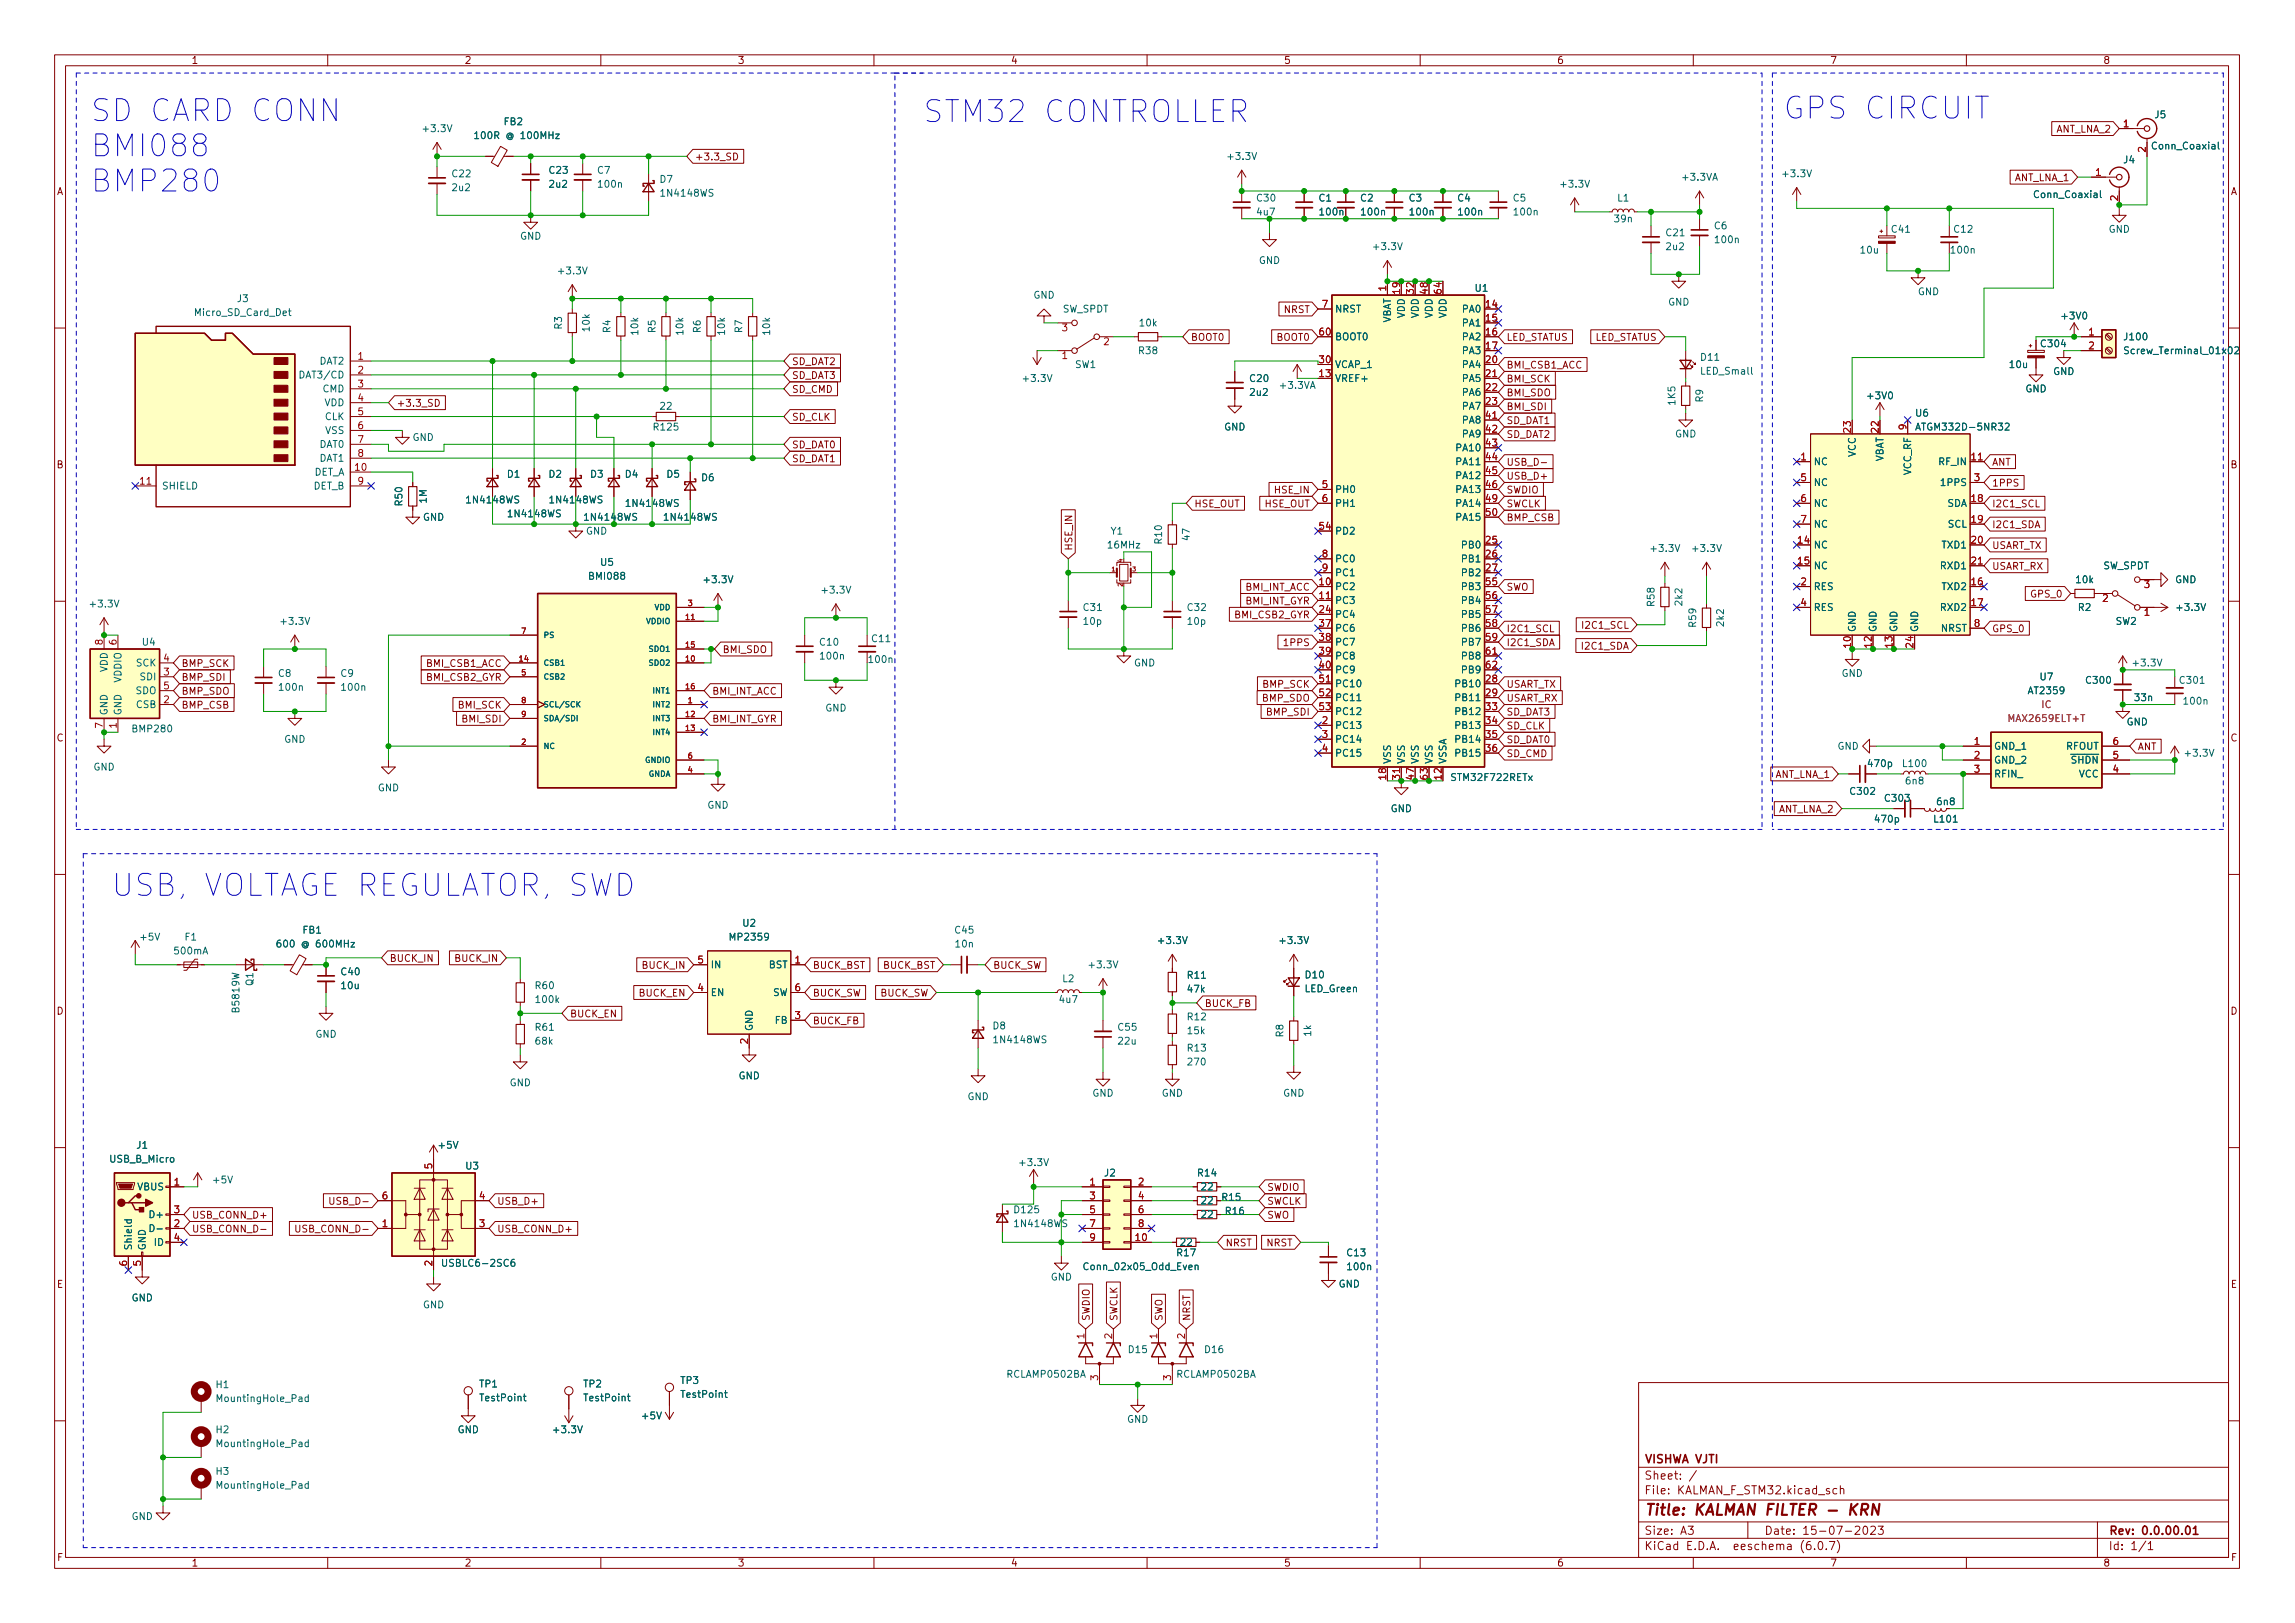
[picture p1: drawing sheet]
<svg xmlns="http://www.w3.org/2000/svg" width="420mm" height="297mm" viewBox="0 0 420 297" stroke-linecap="round" stroke-linejoin="round" font-family="sans-serif">
<defs><g id="words">
<g font-size="5.6" fill="#0000c2">
<text x="16.5" y="22.3">SD CARD CONN</text>
<text x="168.9" y="22.4">STM32 CONTROLLER</text>
<text x="326.4" y="21.8">GPS CIRCUIT</text>
<text x="16.5" y="28.7">BMI088</text>
<text x="16.5" y="35.1">BMP280</text>
<text x="20.3" y="164">USB, VOLTAGE REGULATOR, SWD</text>
</g>
<text font-size="2.8" fill="#840000" x="301" y="277.3">Title: KALMAN FILTER - KRN</text>
<g font-size="2.1" fill="#840000">
<text x="301" y="267.8">VISHWA VJTI</text>
<text x="301" y="273.5">File: KALMAN_F_STM32.kicad_sch</text>
<text x="301" y="270.8">Sheet: /</text>
<text x="301" y="280.9">Size: A3</text>
<text x="323" y="280.9">Date: 15-07-2023</text>
<text x="386" y="280.9">Rev: 0.0.00.01</text>
<text x="301" y="283.7">KiCad E.D.A. eeschema (6.0.7)</text>
<text x="386" y="283.7">Id: 1/1</text>
</g>
<g font-size="1.8" fill="#840000">
<text x="35" y="11.7">1</text>
<text x="85" y="11.7">2</text>
<text x="135" y="11.7">3</text>
<text x="185" y="11.7">4</text>
<text x="235" y="11.7">5</text>
<text x="285" y="11.7">6</text>
<text x="335" y="11.7">7</text>
<text x="385" y="11.7">8</text>
<text x="127.2" y="29.3">+3.3_SD</text>
<text x="376.3" y="24.3">ANT_LNA_2</text>
<text x="10.3" y="35.7">A</text>
<text x="368.7" y="33.1">ANT_LNA_1</text>
<text x="408.3" y="35.7">A</text>
<text x="235.1" y="57.3">NRST</text>
<text x="218" y="62.4">BOOT0</text>
<text x="233.8" y="62.4">BOOT0</text>
<text x="275.8" y="62.4">LED_STATUS</text>
<text x="291.8" y="62.4">LED_STATUS</text>
<text x="144.9" y="66.8">SD_DAT2</text>
<text x="144.9" y="69.3">SD_DAT3</text>
<text x="144.9" y="71.9">SD_CMD</text>
<text x="275.8" y="70">BMI_SCK</text>
<text x="275.8" y="67.4">BMI_CSB1_ACC</text>
<text x="72.5" y="74.4">+3.3_SD</text>
<text x="144.9" y="77">SD_CLK</text>
<text x="275.8" y="72.5">BMI_SDO</text>
<text x="275.8" y="77.6">SD_DAT1</text>
<text x="275.8" y="75.1">BMI_SDI</text>
<text x="144.9" y="82">SD_DAT0</text>
<text x="275.8" y="80.1">SD_DAT2</text>
<text x="10.3" y="85.7">B</text>
<text x="144.9" y="84.6">SD_DAT1</text>
<text x="275.8" y="85.2">USB_D-</text>
<text x="275.8" y="87.8">USB_D+</text>
<text x="364.7" y="85.2">ANT</text>
<text x="364.7" y="89">1PPS</text>
<text x="408.3" y="85.7">B</text>
<text x="218.6" y="92.8">HSE_OUT</text>
<text x="231.5" y="92.8">HSE_OUT</text>
<text x="233.5" y="90.3">HSE_IN</text>
<text x="275.8" y="92.8">SWCLK</text>
<text x="275.8" y="90.3">SWDIO</text>
<text x="275.8" y="95.4">BMP_CSB</text>
<text x="364.7" y="92.8">I2C1_SCL</text>
<text x="196.3" y="100.8" transform="rotate(-90 196.3 100.8)">HSE_IN</text>
<text x="364.7" y="100.5">USART_TX</text>
<text x="364.7" y="96.6">I2C1_SDA</text>
<text x="364.7" y="104.3">USART_RX</text>
<text x="226.1" y="113.2">BMI_CSB2_GYR</text>
<text x="228" y="110.6">BMI_INT_GYR</text>
<text x="228" y="108.1">BMI_INT_ACC</text>
<text x="275.8" y="108.1">SWO</text>
<text x="372" y="109.3">GPS_0</text>
<text x="132.2" y="119.5">BMI_SDO</text>
<text x="235.3" y="118.2">1PPS</text>
<text x="275.8" y="118.2">I2C1_SDA</text>
<text x="275.8" y="115.7">I2C1_SCL</text>
<text x="289.8" y="118.9">I2C1_SDA</text>
<text x="290" y="115.1">I2C1_SCL</text>
<text x="364.7" y="115.7">GPS_0</text>
<text x="33.2" y="122">BMP_SCK</text>
<text x="33.2" y="124.6">BMP_SDI</text>
<text x="78.2" y="124.6">BMI_CSB2_GYR</text>
<text x="78.2" y="122">BMI_CSB1_ACC</text>
<text x="231.2" y="125.9">BMP_SCK</text>
<text x="275.8" y="125.9">USART_TX</text>
<text x="33.2" y="129.7">BMP_CSB</text>
<text x="33.2" y="127.1">BMP_SDO</text>
<text x="84" y="129.7">BMI_SCK</text>
<text x="130.3" y="127.1">BMI_INT_ACC</text>
<text x="231.1" y="128.4">BMP_SDO</text>
<text x="232" y="130.9">BMP_SDI</text>
<text x="275.8" y="128.4">USART_RX</text>
<text x="275.8" y="130.9">SD_DAT3</text>
<text x="10.3" y="135.7">C</text>
<text x="84.7" y="132.2">BMI_SDI</text>
<text x="130.3" y="132.2">BMI_INT_GYR</text>
<text x="275.8" y="136">SD_DAT0</text>
<text x="275.8" y="133.5">SD_CLK</text>
<text x="391.3" y="137.3">ANT</text>
<text x="408.3" y="135.7">C</text>
<text x="275.8" y="138.6">SD_CMD</text>
<text x="324.9" y="142.4">ANT_LNA_1</text>
<text x="325.5" y="148.7">ANT_LNA_2</text>
<text x="354.7" y="147.4">6n8</text>
<text x="71.3" y="176">BUCK_IN</text>
<text x="83.4" y="176">BUCK_IN</text>
<text x="117.7" y="177.3">BUCK_IN</text>
<text x="148.7" y="177.3">BUCK_BST</text>
<text x="161.7" y="177.3">BUCK_BST</text>
<text x="181.8" y="177.3">BUCK_SW</text>
<text x="10.3" y="185.7">D</text>
<text x="117" y="182.4">BUCK_EN</text>
<text x="148.7" y="182.4">BUCK_SW</text>
<text x="161.1" y="182.4">BUCK_SW</text>
<text x="220.5" y="184.3">BUCK_FB</text>
<text x="408.3" y="185.7">D</text>
<text x="104.3" y="186.2">BUCK_EN</text>
<text x="148.7" y="187.5">BUCK_FB</text>
<text x="61.2" y="220.5">USB_D-</text>
<text x="91" y="220.5">USB_D+</text>
<text x="231.9" y="220.5">SWCLK</text>
<text x="231.9" y="217.9">SWDIO</text>
<text x="35.1" y="223">USB_CONN_D+</text>
<text x="35.1" y="225.6">USB_CONN_D-</text>
<text x="55" y="225.6">USB_CONN_D-</text>
<text x="91" y="225.6">USB_CONN_D+</text>
<text x="231.9" y="223">SWO</text>
<text x="224.3" y="228.1">NRST</text>
<text x="231.9" y="228.1">NRST</text>
<text x="10.4" y="235.7">E</text>
<text x="408.4" y="235.7">E</text>
<text x="199.5" y="241.8" transform="rotate(-90 199.5 241.8)">SWDIO</text>
<text x="204.6" y="241.8" transform="rotate(-90 204.6 241.8)">SWCLK</text>
<text x="212.8" y="241.8" transform="rotate(-90 212.8 241.8)">SWO</text>
<text x="217.9" y="241.8" transform="rotate(-90 217.9 241.8)">NRST</text>
<text x="10.4" y="285.7">F</text>
<text x="35" y="286.7">1</text>
<text x="85" y="286.7">2</text>
<text x="135" y="286.7">3</text>
<text x="185" y="286.7">4</text>
<text x="235" y="286.7">5</text>
<text x="285" y="286.7">6</text>
<text x="335" y="286.7">7</text>
<text x="385" y="286.7">8</text>
<text x="408.4" y="285.7">F</text>
</g>
<g font-size="1.8" fill="#006464">
<text x="92.3" y="22.9">FB2</text>
<text x="394.5" y="21.6">J5</text>
<text x="77.7" y="24.2">+3.3V</text>
<text x="87.9" y="25.4">100R @ 100MHz</text>
<text x="225" y="29.2">+3.3V</text>
<text x="388.8" y="29.9">J4</text>
<text x="394.2" y="27.3">Conn_Coaxial</text>
<text x="82.9" y="32.4">C22</text>
<text x="82.9" y="35">2u2</text>
<text x="100.6" y="31.8">C23</text>
<text x="100.7" y="34.3">2u2</text>
<text x="109.4" y="31.8">C7</text>
<text x="109.7" y="34.3">100n</text>
<text x="120.8" y="33.4">D7</text>
<text x="121.2" y="36">1N4148WS</text>
<text x="286" y="34.3">+3.3V</text>
<text x="308.2" y="33.1">+3.3VA</text>
<text x="326.6" y="32.4">+3.3V</text>
<text x="230.2" y="36.9">C30</text>
<text x="230.2" y="39.4">4u7</text>
<text x="241.5" y="36.9">C1</text>
<text x="241.8" y="39.4">100n</text>
<text x="249.1" y="36.9">C2</text>
<text x="249.4" y="39.4">100n</text>
<text x="258" y="36.9">C3</text>
<text x="258.3" y="39.4">100n</text>
<text x="266.9" y="36.9">C4</text>
<text x="267.2" y="39.4">100n</text>
<text x="277" y="36.9">C5</text>
<text x="277.3" y="39.4">100n</text>
<text x="295.7" y="40.7">39n</text>
<text x="296.1" y="36.9">L1</text>
<text x="313.9" y="42">C6</text>
<text x="372.6" y="36.2">Conn_Coaxial</text>
<text x="95.2" y="43.9">GND</text>
<text x="251.7" y="45.8">+3.3V</text>
<text x="305.1" y="43.2">C21</text>
<text x="305.1" y="45.8">2u2</text>
<text x="314.1" y="44.5">100n</text>
<text x="340.7" y="46.4">10u</text>
<text x="346.4" y="42.6">C41</text>
<text x="357.3" y="46.4">100n</text>
<text x="357.8" y="42.6">C12</text>
<text x="386" y="42.6">GND</text>
<text x="102.4" y="50.2">+3.3V</text>
<text x="230.4" y="48.3">GND</text>
<text x="270.1" y="53.4">U1</text>
<text x="35.9" y="57.8">Micro_SD_Card_Det</text>
<text x="43.5" y="55.3">J3</text>
<text x="189.2" y="54.6">GND</text>
<text x="194.5" y="57.2">SW_SPDT</text>
<text x="208.7" y="59.7">10k</text>
<text x="244.3" y="57.2">NRST</text>
<text x="254.6" y="59.3" transform="rotate(-90 254.6 59.3)">VBAT</text>
<text x="257.2" y="58.3" transform="rotate(-90 257.2 58.3)">VDD</text>
<text x="259.7" y="58.3" transform="rotate(-90 259.7 58.3)">VDD</text>
<text x="262.3" y="58.3" transform="rotate(-90 262.3 58.3)">VDD</text>
<text x="264.8" y="58.3" transform="rotate(-90 264.8 58.3)">VDD</text>
<text x="267.8" y="57.2">PA0</text>
<text x="267.8" y="59.7">PA1</text>
<text x="305.4" y="55.9">GND</text>
<text x="351.1" y="54">GND</text>
<text x="377.6" y="58.5">+3V0</text>
<text x="102.9" y="60.2" transform="rotate(-90 102.9 60.2)">R3</text>
<text x="107.9" y="60.6" transform="rotate(-90 107.9 60.6)">10k</text>
<text x="111.8" y="60.9" transform="rotate(-90 111.8 60.9)">R4</text>
<text x="116.8" y="61.2" transform="rotate(-90 116.8 61.2)">10k</text>
<text x="120" y="60.9" transform="rotate(-90 120 60.9)">R5</text>
<text x="125.1" y="61.2" transform="rotate(-90 125.1 61.2)">10k</text>
<text x="128.3" y="60.9" transform="rotate(-90 128.3 60.9)">R6</text>
<text x="132.7" y="61.2" transform="rotate(-90 132.7 61.2)">10k</text>
<text x="135.9" y="60.9" transform="rotate(-90 135.9 60.9)">R7</text>
<text x="141" y="61.2" transform="rotate(-90 141 61.2)">10k</text>
<text x="208.6" y="64.8">R38</text>
<text x="244.3" y="62.3">BOOT0</text>
<text x="267.8" y="62.3">PA2</text>
<text x="267.8" y="64.8">PA3</text>
<text x="373.8" y="63.5">C304</text>
<text x="389" y="62.3">J100</text>
<text x="389.7" y="64.8">Screw_Terminal_01x02</text>
<text x="55.5" y="69.3">DAT3/CD</text>
<text x="58.5" y="66.7">DAT2</text>
<text x="59.1" y="71.8">CMD</text>
<text x="187.5" y="69.9">+3.3V</text>
<text x="196.8" y="67.3">SW1</text>
<text x="228.9" y="69.9">C20</text>
<text x="234.5" y="71.2">+3.3VA</text>
<text x="244.3" y="69.9">VREF+</text>
<text x="244.3" y="67.3">VCAP_1</text>
<text x="267.8" y="67.3">PA4</text>
<text x="267.8" y="69.9">PA5</text>
<text x="311.5" y="66">D11</text>
<text x="311.5" y="68.6">LED_Small</text>
<text x="368" y="67.3">10u</text>
<text x="370.8" y="71.8">GND</text>
<text x="375.9" y="68.6">GND</text>
<text x="59.4" y="74.3">VDD</text>
<text x="59.5" y="76.9">CLK</text>
<text x="120.9" y="75">22</text>
<text x="228.9" y="72.4">2u2</text>
<text x="267.8" y="72.4">PA6</text>
<text x="267.8" y="75">PA7</text>
<text x="267.8" y="77.5">PA8</text>
<text x="306.7" y="74" transform="rotate(-90 306.7 74)">1K5</text>
<text x="311.8" y="73.6" transform="rotate(-90 311.8 73.6)">R9</text>
<text x="342.1" y="73.1">+3V0</text>
<text x="350.7" y="76.2">U6</text>
<text x="58.5" y="82">DAT0</text>
<text x="59.6" y="79.4">VSS</text>
<text x="75.5" y="80.7">GND</text>
<text x="119.8" y="78.8">R125</text>
<text x="224.1" y="78.8">GND</text>
<text x="266.8" y="82.6">PA10</text>
<text x="267.8" y="80">PA9</text>
<text x="306.6" y="80">GND</text>
<text x="339.7" y="83.7" transform="rotate(-90 339.7 83.7)">VCC</text>
<text x="351.6" y="78.8">ATGM332D-5NR32</text>
<text x="29.6" y="89.6">SHIELD</text>
<text x="57.3" y="87">DET_A</text>
<text x="57.3" y="89.6">DET_B</text>
<text x="58.5" y="84.5">DAT1</text>
<text x="92.9" y="87.4">D1</text>
<text x="100.5" y="87.4">D2</text>
<text x="108.1" y="87.4">D3</text>
<text x="114.5" y="87.4">D4</text>
<text x="122.1" y="87.4">D5</text>
<text x="128.5" y="88">D6</text>
<text x="266.8" y="85.1">PA11</text>
<text x="266.8" y="87.7">PA12</text>
<text x="332" y="85.1">NC</text>
<text x="332" y="88.9">NC</text>
<text x="344.8" y="84.7" transform="rotate(-90 344.8 84.7)">VBAT</text>
<text x="349.9" y="87" transform="rotate(-90 349.9 87)">VCC_RF</text>
<text x="355.1" y="85.1">RF_IN</text>
<text x="355.6" y="88.9">1PPS</text>
<text x="73.7" y="92.5" transform="rotate(-90 73.7 92.5)">R50</text>
<text x="77.4" y="95.3">GND</text>
<text x="78.1" y="92.1" transform="rotate(-90 78.1 92.1)">1M</text>
<text x="85.7" y="92.1">1N4148WS</text>
<text x="93.3" y="94.7">1N4148WS</text>
<text x="100.9" y="92.1">1N4148WS</text>
<text x="107.3" y="95.3">1N4148WS</text>
<text x="114.9" y="92.7">1N4148WS</text>
<text x="121.9" y="95.3">1N4148WS</text>
<text x="244.3" y="90.2">PH0</text>
<text x="244.3" y="92.7">PH1</text>
<text x="266.8" y="90.2">PA13</text>
<text x="266.8" y="92.7">PA14</text>
<text x="266.8" y="95.3">PA15</text>
<text x="332" y="92.7">NC</text>
<text x="356.4" y="92.7">SDA</text>
<text x="107.3" y="97.8">GND</text>
<text x="202.9" y="100.4">16MHz</text>
<text x="203.4" y="97.8">Y1</text>
<text x="212.7" y="99.4" transform="rotate(-90 212.7 99.4)">R10</text>
<text x="217.8" y="98.8" transform="rotate(-90 217.8 98.8)">47</text>
<text x="244.3" y="97.8">PD2</text>
<text x="267.8" y="100.4">PB0</text>
<text x="302.5" y="101">+3.3V</text>
<text x="310.1" y="101">+3.3V</text>
<text x="332" y="100.4">NC</text>
<text x="332" y="96.6">NC</text>
<text x="355.7" y="100.4">TXD1</text>
<text x="356.6" y="96.6">SCL</text>
<text x="108" y="106.1">BMI088</text>
<text x="110" y="103.5">U5</text>
<text x="129.1" y="106.7">+3.3V</text>
<text x="244.3" y="108">PC2</text>
<text x="244.3" y="102.9">PC0</text>
<text x="244.3" y="105.4">PC1</text>
<text x="267.8" y="102.9">PB1</text>
<text x="267.8" y="105.4">PB2</text>
<text x="267.8" y="108">PB3</text>
<text x="332" y="104.2">NC</text>
<text x="332" y="108">RES</text>
<text x="355.5" y="104.2">RXD1</text>
<text x="355.7" y="108">TXD2</text>
<text x="380.2" y="106.7">10k</text>
<text x="385" y="104.2">SW_SPDT</text>
<text x="398.2" y="106.7">GND</text>
<text x="16.7" y="111.2">+3.3V</text>
<text x="150.7" y="108.6">+3.3V</text>
<text x="198.4" y="111.8">C31</text>
<text x="217.5" y="111.8">C32</text>
<text x="244.3" y="110.5">PC3</text>
<text x="244.3" y="113.1">PC4</text>
<text x="267.8" y="110.5">PB4</text>
<text x="267.8" y="113.1">PB5</text>
<text x="302.9" y="110.9" transform="rotate(-90 302.9 110.9)">R58</text>
<text x="308" y="110.7" transform="rotate(-90 308 110.7)">2k2</text>
<text x="332" y="111.8">RES</text>
<text x="355.5" y="111.8">RXD2</text>
<text x="380.5" y="111.8">R2</text>
<text x="398.7" y="111.8">+3.3V</text>
<text x="26.1" y="118.1">U4</text>
<text x="51.6" y="114.3">+3.3V</text>
<text x="150.2" y="118.2">C10</text>
<text x="159.7" y="117.5">C11</text>
<text x="198.5" y="114.3">10p</text>
<text x="217.5" y="114.3">10p</text>
<text x="244.3" y="115.6">PC6</text>
<text x="244.3" y="118.1">PC7</text>
<text x="267.8" y="115.6">PB6</text>
<text x="267.8" y="118.1">PB7</text>
<text x="310.5" y="114.7" transform="rotate(-90 310.5 114.7)">R59</text>
<text x="315.6" y="114.5" transform="rotate(-90 315.6 114.5)">2k2</text>
<text x="339.7" y="115.7" transform="rotate(-90 339.7 115.7)">GND</text>
<text x="343.5" y="115.7" transform="rotate(-90 343.5 115.7)">GND</text>
<text x="347.3" y="115.7" transform="rotate(-90 347.3 115.7)">GND</text>
<text x="351.2" y="115.7" transform="rotate(-90 351.2 115.7)">GND</text>
<text x="355.4" y="115.6">NRST</text>
<text x="387.3" y="114.3">SW2</text>
<text x="19.7" y="123" transform="rotate(-90 19.7 123)">VDD</text>
<text x="22.2" y="124.9" transform="rotate(-90 22.2 124.9)">VDDIO</text>
<text x="25" y="122">SCK</text>
<text x="25.8" y="124.5">SDI</text>
<text x="51" y="123.9">C8</text>
<text x="62.4" y="123.9">C9</text>
<text x="150.3" y="120.7">100n</text>
<text x="159.2" y="121.3">100n</text>
<text x="207.6" y="122">GND</text>
<text x="244.3" y="120.7">PC8</text>
<text x="244.3" y="123.2">PC9</text>
<text x="244.3" y="125.8">PC10</text>
<text x="266.8" y="125.8">PB10</text>
<text x="267.8" y="120.7">PB8</text>
<text x="267.8" y="123.2">PB9</text>
<text x="337.1" y="123.9">GND</text>
<text x="373.5" y="124.5">U7</text>
<text x="382.1" y="125.1">C300</text>
<text x="390.7" y="122">+3.3V</text>
<text x="399.2" y="125.1">C301</text>
<text x="19.7" y="131" transform="rotate(-90 19.7 131)">GND</text>
<text x="22.2" y="131" transform="rotate(-90 22.2 131)">GND</text>
<text x="24.9" y="127">SDO</text>
<text x="25" y="129.6">CSB</text>
<text x="51.3" y="126.4">100n</text>
<text x="62.7" y="126.4">100n</text>
<text x="151.1" y="130.2">GND</text>
<text x="244.3" y="128.3">PC11</text>
<text x="244.3" y="130.8">PC12</text>
<text x="266.8" y="128.3">PB11</text>
<text x="266.8" y="130.8">PB12</text>
<text x="371.5" y="127">AT2359</text>
<text x="390.9" y="128.3">33n</text>
<text x="399.9" y="128.9">100n</text>
<text x="24.4" y="134">BMP280</text>
<text x="52" y="135.9">GND</text>
<text x="244.3" y="133.4">PC13</text>
<text x="244.3" y="135.9">PC14</text>
<text x="266.8" y="133.4">PB13</text>
<text x="266.8" y="135.9">PB14</text>
<text x="336.4" y="137.2">GND</text>
<text x="365" y="137.2">GND_1</text>
<text x="378.2" y="137.2">RFOUT</text>
<text x="389.3" y="132.8">GND</text>
<text x="17.1" y="141">GND</text>
<text x="244.3" y="138.5">PC15</text>
<text x="254.6" y="139.9" transform="rotate(-90 254.6 139.9)">VSS</text>
<text x="257.2" y="139.9" transform="rotate(-90 257.2 139.9)">VSS</text>
<text x="259.7" y="139.9" transform="rotate(-90 259.7 139.9)">VSS</text>
<text x="262.3" y="139.9" transform="rotate(-90 262.3 139.9)">VSS</text>
<text x="264.8" y="139.9" transform="rotate(-90 264.8 139.9)">VSSA</text>
<text x="266" y="142.9">STM32F722RETx</text>
<text x="266.8" y="138.5">PB15</text>
<text x="342.2" y="140.4">470p</text>
<text x="348.5" y="140.4">L100</text>
<text x="349" y="143.5">6n8</text>
<text x="365" y="139.7">GND_2</text>
<text x="365" y="142.3">RFIN_</text>
<text x="377.9" y="139.7">~{SHDN}</text>
<text x="380.6" y="142.3">VCC</text>
<text x="400.3" y="138.5">+3.3V</text>
<text x="69.2" y="144.8">GND</text>
<text x="129.5" y="148">GND</text>
<text x="254.6" y="148.6">GND</text>
<text x="338.9" y="145.5">C302</text>
<text x="345.2" y="146.7">C303</text>
<text x="343.4" y="150.5">470p</text>
<text x="354.2" y="150.5">L101</text>
<text x="25.8" y="172.1">+5V</text>
<text x="33.9" y="172.1">F1</text>
<text x="51.7" y="173.4">600 @ 600MHz</text>
<text x="55.5" y="170.9">FB1</text>
<text x="133.9" y="172.1">MP2359</text>
<text x="136" y="169.6">U2</text>
<text x="174.9" y="170.9">C45</text>
<text x="175" y="173.4">10n</text>
<text x="212.3" y="172.8">+3.3V</text>
<text x="234.5" y="172.8">+3.3V</text>
<text x="32" y="174.7">500mA</text>
<text x="62.5" y="178.5">C40</text>
<text x="130" y="177.2">IN</text>
<text x="140.7" y="177.2">BST</text>
<text x="194.5" y="179.7">L2</text>
<text x="199.6" y="177.2">+3.3V</text>
<text x="217.5" y="179.1">R11</text>
<text x="239.1" y="179">D10</text>
<text x="43.8" y="185.1" transform="rotate(-90 43.8 185.1)">B5819W</text>
<text x="46.4" y="180.4" transform="rotate(-90 46.4 180.4)">Q1</text>
<text x="62.6" y="181">10u</text>
<text x="98.1" y="181">R60</text>
<text x="98.2" y="183.6">100k</text>
<text x="130" y="182.3">EN</text>
<text x="141.4" y="182.3">SW</text>
<text x="194.1" y="183.6">4u7</text>
<text x="217.5" y="181.6">47k</text>
<text x="238.9" y="181.6">LED_Green</text>
<text x="57.7" y="189.9">GND</text>
<text x="98.1" y="188.6">R61</text>
<text x="98.1" y="191.2">68k</text>
<text x="137.8" y="188.8" transform="rotate(-90 137.8 188.8)">GND</text>
<text x="141.9" y="187.4">FB</text>
<text x="181.8" y="188.4">D8</text>
<text x="182.2" y="190.9">1N4148WS</text>
<text x="204.8" y="188.6">C55</text>
<text x="204.8" y="191.2">22u</text>
<text x="217.5" y="186.7">R12</text>
<text x="217.5" y="189.3">15k</text>
<text x="234.9" y="189.8" transform="rotate(-90 234.9 189.8)">R8</text>
<text x="240" y="189.6" transform="rotate(-90 240 189.6)">1k</text>
<text x="135.2" y="197.5">GND</text>
<text x="217.5" y="192.4">R13</text>
<text x="217.6" y="195">270</text>
<text x="93.3" y="198.8">GND</text>
<text x="177.1" y="201.3">GND</text>
<text x="200" y="200.7">GND</text>
<text x="212.7" y="200.7">GND</text>
<text x="234.9" y="200.7">GND</text>
<text x="20.2" y="212.8">USB_B_Micro</text>
<text x="25.1" y="210.2">J1</text>
<text x="80.4" y="210.2">+5V</text>
<text x="85.3" y="214">U3</text>
<text x="186.9" y="213.4">+3.3V</text>
<text x="202.2" y="215.3">J2</text>
<text x="219.4" y="215.3">R14</text>
<text x="25.2" y="217.8">VBUS</text>
<text x="39.2" y="216.6">+5V</text>
<text x="220" y="217.8">22</text>
<text x="220" y="220.4">22</text>
<text x="223.8" y="219.7">R15</text>
<text x="27.8" y="222.9">D+</text>
<text x="28.2" y="225.5">D-</text>
<text x="185.8" y="222">D125</text>
<text x="186" y="224.6">1N4148WS</text>
<text x="220" y="222.9">22</text>
<text x="224.4" y="222.3">R16</text>
<text x="24.1" y="228.9" transform="rotate(-90 24.1 228.9)">Shield</text>
<text x="26.7" y="228.9" transform="rotate(-90 26.7 228.9)">GND</text>
<text x="28.3" y="228">ID</text>
<text x="81.6" y="231.8">USBLC6-2SC6</text>
<text x="198.8" y="232.4">Conn_02x05_Odd_Even</text>
<text x="215.5" y="229.9">R17</text>
<text x="216.2" y="228">22</text>
<text x="246.7" y="229.9">C13</text>
<text x="246.8" y="232.5">100n</text>
<text x="24.1" y="238.2">GND</text>
<text x="77.4" y="239.4">GND</text>
<text x="192.3" y="234.4">GND</text>
<text x="245" y="235.6">GND</text>
<text x="206.7" y="247.6">D15</text>
<text x="220.6" y="247.6">D16</text>
<text x="39.6" y="254">H1</text>
<text x="40.1" y="256.6">MountingHole_Pad</text>
<text x="87.8" y="253.9">TP1</text>
<text x="88" y="256.4">TestPoint</text>
<text x="106.9" y="253.9">TP2</text>
<text x="107.1" y="256.4">TestPoint</text>
<text x="124.6" y="253.3">TP3</text>
<text x="124.9" y="255.8">TestPoint</text>
<text x="184.5" y="252.1">RCLAMP0502BA</text>
<text x="215.6" y="252.1">RCLAMP0502BA</text>
<text x="39.6" y="262.3">H2</text>
<text x="83.8" y="262.3">GND</text>
<text x="101.6" y="262.3">+3.3V</text>
<text x="117.7" y="259.8">+5V</text>
<text x="206.3" y="260.4">GND</text>
<text x="39.6" y="269.9">H3</text>
<text x="40.1" y="264.8">MountingHole_Pad</text>
<text x="40.1" y="272.5">MountingHole_Pad</text>
<text x="24.1" y="278.2">GND</text>
</g>
<g font-size="1.8" fill="#a90000">
<text x="388.8" y="23.3">1</text>
<text x="392.8" y="27.8" transform="rotate(-90 392.8 27.8)">2</text>
<text x="383.7" y="32.2">1</text>
<text x="387.7" y="36.7" transform="rotate(-90 387.7 36.7)">2</text>
<text x="253.7" y="53.2" transform="rotate(-90 253.7 53.2)">1</text>
<text x="256.3" y="53.7" transform="rotate(-90 256.3 53.7)">19</text>
<text x="258.8" y="53.7" transform="rotate(-90 258.8 53.7)">32</text>
<text x="261.4" y="53.7" transform="rotate(-90 261.4 53.7)">48</text>
<text x="263.9" y="53.7" transform="rotate(-90 263.9 53.7)">64</text>
<text x="242.1" y="56.3">7</text>
<text x="272.1" y="56.3">14</text>
<text x="272.1" y="58.8">15</text>
<text x="65.5" y="65.8">1</text>
<text x="194.5" y="65.7">1</text>
<text x="194.5" y="60.6">3</text>
<text x="202.1" y="63.2">2</text>
<text x="241.6" y="61.4">60</text>
<text x="272.1" y="61.4">16</text>
<text x="272.1" y="63.9">17</text>
<text x="382.4" y="61.4">1</text>
<text x="382.4" y="63.9">2</text>
<text x="65.5" y="68.4">2</text>
<text x="65.5" y="70.9">3</text>
<text x="241.6" y="69">13</text>
<text x="241.6" y="66.5">30</text>
<text x="272.1" y="66.5">20</text>
<text x="272.1" y="69">21</text>
<text x="272.1" y="71.5">22</text>
<text x="65.5" y="73.4">4</text>
<text x="65.5" y="76">5</text>
<text x="272.1" y="74.1">23</text>
<text x="272.1" y="76.6">41</text>
<text x="65.5" y="78.5">6</text>
<text x="65.5" y="81.1">7</text>
<text x="65.5" y="83.6">8</text>
<text x="272.1" y="79.2">42</text>
<text x="272.1" y="81.7">43</text>
<text x="338.8" y="79.1" transform="rotate(-90 338.8 79.1)">23</text>
<text x="343.9" y="79.1" transform="rotate(-90 343.9 79.1)">22</text>
<text x="349" y="78.6" transform="rotate(-90 349 78.6)">9</text>
<text x="25.7" y="88.7">11</text>
<text x="65.1" y="86.1">10</text>
<text x="65.5" y="88.7">9</text>
<text x="242.1" y="89.3">5</text>
<text x="272.1" y="84.2">44</text>
<text x="272.1" y="86.8">45</text>
<text x="272.1" y="89.3">46</text>
<text x="329.7" y="84.2">1</text>
<text x="329.7" y="88">5</text>
<text x="361" y="84.2">11</text>
<text x="361.5" y="88">3</text>
<text x="242.1" y="91.9">6</text>
<text x="272.1" y="91.9">49</text>
<text x="272.1" y="94.4">50</text>
<text x="329.7" y="91.9">6</text>
<text x="329.7" y="95.7">7</text>
<text x="361" y="91.9">18</text>
<text x="361" y="95.7">19</text>
<text x="241.6" y="96.9">54</text>
<text x="272.1" y="99.5">25</text>
<text x="329.2" y="99.5">14</text>
<text x="361" y="99.5">20</text>
<text x="241.6" y="107.1">10</text>
<text x="242.1" y="102">8</text>
<text x="242.1" y="104.6">9</text>
<text x="272.1" y="102">26</text>
<text x="272.1" y="104.6">27</text>
<text x="272.1" y="107.1">55</text>
<text x="329.2" y="103.3">15</text>
<text x="329.7" y="107.1">2</text>
<text x="361" y="107.1">16</text>
<text x="361" y="103.3">21</text>
<text x="392.6" y="107.6">3</text>
<text x="241.6" y="109.6">11</text>
<text x="241.6" y="112.2">24</text>
<text x="272.1" y="109.6">56</text>
<text x="272.1" y="112.2">57</text>
<text x="329.7" y="110.9">4</text>
<text x="361" y="110.9">17</text>
<text x="385" y="110.1">2</text>
<text x="392.6" y="112.7">1</text>
<text x="18.8" y="118" transform="rotate(-90 18.8 118)">8</text>
<text x="21.3" y="118" transform="rotate(-90 21.3 118)">6</text>
<text x="241.6" y="114.7">37</text>
<text x="241.6" y="117.3">38</text>
<text x="241.6" y="119.8">39</text>
<text x="272.1" y="114.7">58</text>
<text x="272.1" y="117.3">59</text>
<text x="272.1" y="119.8">61</text>
<text x="338.8" y="118.5" transform="rotate(-90 338.8 118.5)">10</text>
<text x="342.6" y="118.5" transform="rotate(-90 342.6 118.5)">12</text>
<text x="346.5" y="118.5" transform="rotate(-90 346.5 118.5)">13</text>
<text x="350.3" y="118.5" transform="rotate(-90 350.3 118.5)">24</text>
<text x="361.5" y="114.7">8</text>
<text x="30" y="123.6">3</text>
<text x="30" y="121.1">4</text>
<text x="241.6" y="122.3">40</text>
<text x="241.6" y="124.9">51</text>
<text x="272.1" y="124.9">28</text>
<text x="272.1" y="122.3">62</text>
<text x="30" y="128.7">2</text>
<text x="30" y="126.1">5</text>
<text x="241.6" y="127.4">52</text>
<text x="241.6" y="130">53</text>
<text x="272.1" y="127.4">29</text>
<text x="272.1" y="130">33</text>
<text x="18.8" y="133.2" transform="rotate(-90 18.8 133.2)">7</text>
<text x="21.3" y="133.2" transform="rotate(-90 21.3 133.2)">1</text>
<text x="242.1" y="132.5">2</text>
<text x="242.1" y="135">3</text>
<text x="242.1" y="137.6">4</text>
<text x="272.1" y="132.5">34</text>
<text x="272.1" y="135">35</text>
<text x="272.1" y="137.6">36</text>
<text x="361.5" y="136.3">1</text>
<text x="386.9" y="136.3">6</text>
<text x="253.7" y="142.6" transform="rotate(-90 253.7 142.6)">18</text>
<text x="256.3" y="142.6" transform="rotate(-90 256.3 142.6)">31</text>
<text x="258.8" y="142.6" transform="rotate(-90 258.8 142.6)">47</text>
<text x="261.4" y="142.6" transform="rotate(-90 261.4 142.6)">63</text>
<text x="263.9" y="142.6" transform="rotate(-90 263.9 142.6)">12</text>
<text x="361.5" y="138.8">2</text>
<text x="361.5" y="141.4">3</text>
<text x="386.9" y="141.4">4</text>
<text x="386.9" y="138.8">5</text>
<text x="127.8" y="176.3">5</text>
<text x="145.6" y="176.3">1</text>
<text x="127.8" y="181.4">4</text>
<text x="145.6" y="181.4">6</text>
<text x="136.9" y="191" transform="rotate(-90 136.9 191)">2</text>
<text x="145.6" y="186.5">3</text>
<text x="79.1" y="213.9" transform="rotate(-90 79.1 213.9)">5</text>
<text x="31.9" y="217">1</text>
<text x="70" y="219.5">6</text>
<text x="87.8" y="219.5">4</text>
<text x="199.5" y="217">1</text>
<text x="199.5" y="219.5">3</text>
<text x="208.4" y="217">2</text>
<text x="208.4" y="219.5">4</text>
<text x="31.9" y="224.6">2</text>
<text x="31.9" y="222">3</text>
<text x="31.9" y="227.1">4</text>
<text x="70" y="224.6">1</text>
<text x="87.8" y="224.6">3</text>
<text x="199.5" y="222">5</text>
<text x="199.5" y="224.6">7</text>
<text x="199.5" y="227.1">9</text>
<text x="207.9" y="227.1">10</text>
<text x="208.4" y="222">6</text>
<text x="208.4" y="224.6">8</text>
<text x="23.2" y="231.7" transform="rotate(-90 23.2 231.7)">6</text>
<text x="25.8" y="231.7" transform="rotate(-90 25.8 231.7)">5</text>
<text x="79.1" y="231.7" transform="rotate(-90 79.1 231.7)">2</text>
<text x="198.5" y="245" transform="rotate(-90 198.5 245)">1</text>
<text x="203.6" y="245" transform="rotate(-90 203.6 245)">2</text>
<text x="211.8" y="245" transform="rotate(-90 211.8 245)">1</text>
<text x="216.9" y="245" transform="rotate(-90 216.9 245)">2</text>
<text x="201" y="252.6" transform="rotate(-90 201 252.6)">3</text>
<text x="214.4" y="252.6" transform="rotate(-90 214.4 252.6)">3</text>
</g>
<g font-size="1.8" fill="#840084">
<text x="373.8" y="129.6">IC</text>
<text x="368" y="132.1">MAX2659ELT+T</text>
</g>
<g font-size="1.4" fill="#006464">
<text x="119.8" y="111.7">VDD</text>
<text x="99.4" y="116.7">PS</text>
<text x="118.3" y="114.2">VDDIO</text>
<text x="119" y="119.3">SDO1</text>
<text x="99.4" y="121.8">CSB1</text>
<text x="99.4" y="124.4">CSB2</text>
<text x="119" y="121.8">SDO2</text>
<text x="99.4" y="129.4">SCL/SCK</text>
<text x="99.4" y="132">SDA/SDI</text>
<text x="119.7" y="129.4">INT2</text>
<text x="119.7" y="132">INT3</text>
<text x="119.7" y="126.9">INT1</text>
<text x="99.4" y="137.1">NC</text>
<text x="119.7" y="134.5">INT4</text>
<text x="118.2" y="139.6">GNDIO</text>
<text x="118.6" y="142.1">GNDA</text>
</g>
<g font-size="1.4" fill="#a90000">
<text x="125.6" y="113.4">11</text>
<text x="126" y="110.9">3</text>
<text x="95.5" y="116">7</text>
<text x="125.6" y="118.5">15</text>
<text x="95.1" y="121.1">14</text>
<text x="95.5" y="123.6">5</text>
<text x="125.6" y="121.1">10</text>
<text x="95.5" y="128.7">8</text>
<text x="95.5" y="131.2">9</text>
<text x="125.6" y="131.2">12</text>
<text x="125.6" y="126.1">16</text>
<text x="126" y="128.7">1</text>
<text x="95.5" y="136.3">2</text>
<text x="125.6" y="133.8">13</text>
<text x="126" y="141.4">4</text>
<text x="126" y="138.8">6</text>
</g>
<g font-size="1.1" fill="#a90000">
<text x="203.5" y="104.6">1</text>
<text x="205.5" y="107.3" transform="rotate(-90 205.5 107.3)">2</text>
<text x="205.5" y="102.9" transform="rotate(-90 205.5 102.9)">4</text>
<text x="207.4" y="104.6">3</text>
</g>
</g></defs>
<g fill="none" stroke="#840000" stroke-width=".18">
<path d="M10 10h400v277h-400zM12 12h396v273h-396zM60 10v2M110 10v2M160 10v2M210 10v2M260 10v2M310 10v2M360 10v2M80 26.1v2.5M80 30.5v2M80 33.6v2"/>
<path d="M80 26.1l-.8 1.2M80 26.1l.8 1.2M88.9 28.6h1.7M91.6 26.8l1.3 .7-1.7 2.9-1.3-.7zM92.2 28.6h1.8M97.2 39.4v1.3h1.2l-1.2 1.2-1.3-1.2h1.3M97.2 29.9v2M97.2 32.9v2.1M106.7 29.9v2M106.7 32.9v2.1M118.7 31.8v5.1M126.8 27.3h9.4v2.6h-9.4l-1.1-1.3z"/>
<path d="M134.3 28a.64 .64 0 0 1 .7 .6 .64 .64 0 0 1-.7 .7zM227.3 31.2v2.5M227.3 35v2M227.3 38v2M227.3 31.2l-.7 1.2M227.3 31.2l.8 1.2M238.8 35v2M238.8 38v2M246.4 35v2M246.4 38v2M255.3 35v2M255.3 38v2"/>
<path d="M264.2 35v2M264.2 38v2M274.3 35v2M274.3 38v2M288.3 36.2l-.8 1.3M288.3 36.2v2.6M288.3 36.2l.8 1.3M294.6 38.8h.5l.2-.4 .4-.1 .3 .1 .2 .4 .1-.4 .4-.1 .3 .1 .2 .4 .1-.4 .4-.1 .3 .1 .2 .4 .1-.4 .4-.1 .4 .1 .1 .4h.5M311.1 35v2.5M311.1 35l-.7 1.2M311.1 35l.8 1.2M328.9 34.3l-.7 1.3"/>
<path d="M328.9 34.3v2.6M328.9 34.3l.8 1.3M368 31.2h11.3l1.1 1.2-1.1 1.3h-11.3zM375.6 22.3h11.3l1.1 1.2-1.1 1.3h-11.3zM382.9 32.4h4.6M388 38.1v1.3h1.3l-1.3 1.3-1.3-1.3h1.3M388 23.5h4.6M388 34.2v3.3M393.1 25.3v3.3M104.8 52.1v2.5M104.8 56.6v.7M104.8 52.1l-.8 1.3"/>
<path d="M104.8 52.1l.7 1.3M113.7 57.2v.7M121.9 57.2v.7M130.2 57.2v.7M137.8 57.2v.7M191.1 57.8h1.3l-1.3-1.2-1.2 1.2h1.2v1.3M193.7 59.1h2.5M232.4 42.6v1.3h1.3l-1.3 1.2-1.3-1.2h1.3M234.1 55.3h6.1l1.1 1.3-1.1 1.2h-6.1zM241.3 56.6h2.5M254 47.7l-.8 1.2M254 47.7v2.5"/>
<path d="M254 51.5v2.5M254 47.7l.8 1.2M302.3 41.3v2M302.3 44.4v2M307.3 50.2v1.3h1.3l-1.3 1.2-1.2-1.2h1.2M311.1 40v2.1M311.1 43.1v2M343.9 43.2h3.1v.3h-3.1zM344.2 42.3h.5M344.4 42.1v.5M345.4 41.3v1.9M345.4 44.5v1.9"/>
<path d="M351.2 49.6v1.2h1.2l-1.2 1.3-1.3-1.3h1.3M356.9 41.3v2M356.9 44.4v2M379.7 59.1l-.7 1.3M379.7 59.1v2.5M379.7 59.1l.8 1.3M10 60h2M64.1 76.2h3.8M64.1 66.1h3.8M64.1 68.6h3.8M64.1 71.2h3.8M64.1 73.7h3.8"/>
<path d="M64.1 78.8h3.8M72.2 72.4h9.3v2.6h-9.3l-1.1-1.3zM73.7 78.8v1.2h1.2l-1.2 1.3-1.3-1.3h1.3M79.7 73.1a.64 .64 0 0 1 .7 .6 .64 .64 0 0 1-.7 .7zM104.8 60.9v.7M113.7 61.5v.8M119.4 76.2h.7M121.9 61.5v.8M123.7 76.2h.8M130.2 61.5v.8M137.8 61.5v.8M144.6 75h8.3v2.5h-8.3l-1.1-1.3z"/>
<path d="M144.6 64.8h9.3v2.5h-9.3l-1.1-1.2zM144.6 67.3h9.3v2.6h-9.3l-1.1-1.3zM144.6 69.9h8.7v2.5h-8.7l-1.1-1.2zM189.1 65.4l.8 1.3M189.9 64.2v2.5M190.6 65.4l-.7 1.3M193.7 64.2h2.5M200.3 61.9l-3.2 2M201.3 61.6h2.5M207.6 61.6h.8M212 61.6h.7M217.6 60.4h7.4v2.5h-7.4l-1.1-1.3z"/>
<path d="M226.1 71v3.3h1.2l-1.2 1.3-1.3-1.3h1.3M226.1 68v2M232.8 60.4h7.4l1.1 1.2-1.1 1.3h-7.4zM237.5 66.7l-.8 1.3M237.5 66.7v2.6M237.5 66.7l.8 1.3M271.8 69.3h2.5M271.8 76.9h2.5M275.4 70.5h9.4v2.6h-9.4l-1.1-1.3zM275.4 75.6h9.3v2.5h-9.3l-1.1-1.2zM275.4 73.1h8.7v2.5h-8.7l-1.1-1.3zM275.4 78.1h9.3v2.6h-9.3l-1.1-1.3z"/>
<path d="M275.4 68h9.3v2.5h-9.3l-1.1-1.2zM275.4 60.4h12.5v2.5h-12.5l-1.1-1.3zM275.4 65.4h15.2v2.6h-15.2l-1.1-1.3zM291.2 60.4h12.5l1.1 1.2-1.1 1.3h-12.5zM308.6 75.6v1.3h-1.3l1.3 1.2 1.3-1.2h-1.3M308.6 64.2v5.1M308.6 69.9v.7M308.6 74.2v.8M309.4 66.7l.5 .5v-.2v.2h-.3M309.9 66.2l.5 .5v-.2v.2h-.3M331.5 79.4h29.2v36.8h-29.2zM344.2 73.7l-.8 1.3"/>
<path d="M344.2 73.7v2.5M344.2 73.7l.7 1.3M349.2 76.9v2.5M371.2 64.1h3.1v.4h-3.1zM371.5 63.3h.5M371.7 63v.5M372.7 65.5v3.1h1.3l-1.3 1.3-1.2-1.3h1.2M372.7 62.3v1.8M377.8 64.2v1.2h1.3l-1.3 1.3-1.2-1.3h1.2M381 61.6h3.8M381 64.2h3.8M385.5 63.8l.9 .9"/>
<path d="M385.5 61.3l.9 .8M385.7 63.7l.9 .8M385.7 61.1l.9 .9M408 60h2M24.8 88.9h3.8M64.1 86.4h3.8M64.1 88.9h3.8M64.1 81.3h3.8M64.1 83.9h3.8M75.6 92.6v2.1h1.2l-1.2 1.2-1.3-1.2h1.3M75.6 88.3v.8M90.2 85.8v5"/>
<path d="M97.8 85.8v5M105.4 95.9v1.3h1.3l-1.3 1.3-1.3-1.3h1.3M105.4 85.8v5M112.4 85.8v5M119.4 85.8v5M126.4 86.4v5.1M144.6 80h9.3v2.6h-9.3l-1.1-1.3zM144.6 82.6h9.3v2.5h-9.3l-1.1-1.2zM194.3 93.3h2.6v7.9l-1.3 1.1-1.3-1.1zM214.6 95.3v.7M214.6 99.6v.8M218.3 90.8h9.5v2.6h-9.5l-1.1-1.3z"/>
<path d="M230.6 90.8h9.6l1.1 1.3-1.1 1.3h-9.6zM232.3 88.3h7.9l1.1 1.3-1.1 1.2h-7.9zM241.3 92.1h2.5M241.3 89.6h2.5M275.4 90.8h7.5v2.6h-7.5l-1.1-1.3zM275.4 88.3h7.2v2.5h-7.2l-1.1-1.2zM275.4 93.4h10v2.5h-10l-1.1-1.2zM275.4 83.2h8.9v2.6h-8.9l-1.1-1.3zM275.4 85.8h8.9v2.5h-8.9l-1.1-1.3zM282.2 84.7h.9M328.9 84.5h2.6M328.9 88.3h2.6"/>
<path d="M328.9 92.1h2.6M328.9 95.9h2.6M360.7 84.5h2.5M360.7 88.3h2.5M364.3 98.5h10.3v2.5h-10.3l-1.1-1.3zM364.3 83.2h4.7v2.6h-4.7l-1.1-1.3zM364.3 87h6.3v2.6h-6.3l-1.1-1.3zM364.3 90.8h10.1v2.6h-10.1l-1.1-1.3zM364.3 94.7h10.1v2.5h-10.1l-1.1-1.3zM10 110h2M19 113.1v2.5M19 116.2v2.6"/>
<path d="M19 113.1l-.7 1.2M19 113.1l.8 1.2M21.6 116.2v2.6M54 116.2l-.8 1.3M54 116.2v2.6M54 116.2l.7 1.3M93.3 116.2h5.1M123.8 111.2h5.1M123.8 113.7h5.1M123.8 118.8h5.1M131.4 108.6l-.7 1.3M131.4 108.6v2.6"/>
<path d="M131.4 108.6l.8 1.3M131.9 117.5h9.4v2.6h-9.4l-1.1-1.3zM147.3 116.2v2.1M147.3 119.3v2M153 110.5l-.7 1.3M153 110.5v2.6M153 110.5l.8 1.3M158.7 116.2v2.1M158.7 119.3v2M195.6 109.9v2M195.6 112.9v2.1M203.2 104.8h1.3"/>
<path d="M204.5 106.1v.6h2.5v-.6M204.5 103.5v-.6h2.5v.6M205 103.3h1.5v3h-1.5zM205.7 118.8v1.3h1.3l-1.3 1.2-1.2-1.2h1.2M207 104.8h1.3M214.6 109.9v2M214.6 112.9v2.1M225.1 111.2h15.1l1.1 1.2-1.1 1.3h-15.1zM227.1 106.1h13.1l1.1 1.3-1.1 1.2h-13.1zM227.1 108.6h13.1l1.1 1.3-1.1 1.3h-13.1zM234 116.2h6.2l1.1 1.3-1.1 1.3h-6.2zM241.3 104.8h2.5"/>
<path d="M241.3 109.9h2.5M241.3 102.3h2.5M275.4 106.1h5.3v2.5h-5.3l-1.1-1.2zM275.4 116.2h10.1v2.6h-10.1l-1.1-1.3zM275.4 113.7h10.1v2.5h-10.1l-1.1-1.2zM288.5 116.9h10.1l1.1 1.2-1.1 1.3h-10.1zM288.6 113.1h10l1.1 1.2-1.1 1.3h-10zM304.8 102.9l-.8 1.3M304.8 102.9v2.5M304.8 106.7v.8M304.8 111v.8M304.8 102.9l.8 1.3"/>
<path d="M312.4 102.9l-.7 1.3M312.4 102.9v2.5M312.4 110.5v.8M312.4 114.8v.8M312.4 102.9l.8 1.3M328.9 111.2h2.6M328.9 107.4h2.6M339.1 119.4v1.3h1.3l-1.3 1.3-1.3-1.3h1.3M360.7 103.5h2.5M360.7 115h2.5M364.3 113.7h7.2v2.5h-7.2l-1.1-1.2zM364.3 102.3h10.6v2.5h-10.6l-1.1-1.3z"/>
<path d="M370.8 107.4h7.2l1.1 1.2-1.1 1.3h-7.2zM379.1 108.6h.8M383.4 108.6h3.3M387.7 108.9l3.2 2M391.8 106.1h3.8v1.3l1.3-1.3-1.3-1.3v1.3M391.8 111.2h5.1M395.6 110.4l1.3 .8M396.9 111.2l-1.3 .7M408 110h2M19 135.3v1.3h1.3l-1.3 1.2-1.2-1.2h1.2M19 131.5v2.5M21.6 131.5v2.5"/>
<path d="M29.2 128.9h2.5M29.2 123.9h2.5M29.2 121.3h2.5M29.2 126.4h2.5M32.9 127.7h9.9v2.5h-9.9l-1.2-1.3zM32.9 125.1h10v2.6h-10l-1.2-1.3zM32.9 120.1h9.9v2.5h-9.9l-1.2-1.3zM32.9 122.6h9.3v2.5h-9.3l-1.2-1.2zM48.3 122v2M48.3 125v2M54 130.2v1.3h1.2l-1.2 1.3-1.3-1.3h1.3M59.7 122v2"/>
<path d="M59.7 125v2M71.1 139.1v1.3h1.3l-1.3 1.2-1.3-1.2h1.3M77.1 120.1h15.1l1.1 1.2-1.1 1.3h-15.1zM77.1 122.6h15.1l1.1 1.3-1.1 1.2h-15.1zM82.9 127.7h9.3l1.1 1.2-1.1 1.3h-9.3zM83.6 130.2h8.6l1.1 1.3-1.1 1.3h-8.6zM93.3 128.9h5.1M93.3 123.9h5.1M93.3 121.3h5.1M93.3 136.6h5.1M93.3 131.5h5.1M98.4 128.3l1.3 .6-1.3 .7"/>
<path d="M123.8 128.9h5.1M123.8 121.3h5.1M123.8 126.4h5.1M123.8 139.1h5.1M123.8 131.5h5.1M123.8 134h5.1M130 130.2h13.1v2.6h-13.1l-1.1-1.3zM130 125.1h13.1v2.6h-13.1l-1.1-1.3zM153 124.5v1.3h1.3l-1.3 1.2-1.2-1.2h1.2M230.1 126.4h10.1l1.1 1.3-1.1 1.2h-10.1zM230.2 123.9h10l1.1 1.2-1.1 1.3h-10zM230.9 128.9h9.3l1.1 1.3-1.1 1.3h-9.3z"/>
<path d="M241.3 132.8h2.5M241.3 135.3h2.5M241.3 137.8h2.5M241.3 125.1h2.5M271.8 120.1h2.5M275.4 136.6h8.7v2.5h-8.7l-1.1-1.3zM275.4 134h9.3v2.6h-9.3l-1.1-1.3zM275.4 126.4h10.6v2.5h-10.6l-1.1-1.2zM275.4 131.5h8.3v2.5h-8.3l-1.1-1.2zM275.4 123.9h10.3v2.5h-10.3l-1.1-1.3zM275.4 128.9h9.3v2.6h-9.3l-1.1-1.3zM342.3 136.6v1.2l-1.3-1.2 1.3-1.3v1.3h1.2"/>
<path d="M359.4 136.6h5.1M359.4 139.1h5.1M384.8 136.6h5.1M384.8 139.1h5.1M388.6 128.9v1.3h-1.3l1.3 1.3 1.3-1.3h-1.3M388.6 120.1l-.7 1.2M388.6 120.1v2.5M388.6 123.2v2.1M388.6 126.3v2M388.6 120.1l.8 1.2M391 135.3h4.7v2.5h-4.7l-1.1-1.2zM398.1 136.6l-.7 1.2"/>
<path d="M398.1 123.9v2M398.1 126.9v2M398.1 136.6v2.5M398.1 136.6l.8 1.2M123.8 141.6h5.1M131.4 142.3v1.2h1.3l-1.3 1.3-1.2-1.3h1.2M256.5 140.4v3.8h1.3l-1.3 1.3-1.2-1.3h1.2M324.2 140.4h11.2l1.1 1.2-1.1 1.3h-11.2zM324.8 146.7h11.3l1.1 1.3-1.1 1.3h-11.3zM338.5 141.6h2M341.5 141.6h2M346.7 148h2"/>
<path d="M348 141.6h.5l.1-.3 .4-.2 .4 .2 .1 .3 .1-.3 .3-.2 .4 .2 .2 .3 .2-.4h.5l.2 .1 .1 .3 .2-.3 .3-.2 .4 .2 .2 .3h.5M349.8 148h2.5l.1 .4 .4 .1 .4-.1 .1-.4 .1 .3 .3 .2 .4-.1 .2-.4 .1 .3 .3 .2 .4-.1 .2-.4 .2 .4 .4 .1 .3-.2 .2-.3M359.4 141.6h5.1M384.8 141.6h5.1M10 160h2M24.8 172.1l-.8 1.3M24.8 172.1v2.6M24.8 172.1l.7 1.3M32.4 176.6h5.1M33.7 176.1h2.5v1h-2.5zM36.2 175.6h-.5l-1.5 2h-.5M43.2 176.6h5.1"/>
<path d="M52.1 176.6h1.6M54.8 174.7l1.2 .7-1.7 3-1.2-.7zM55.4 176.6h1.7M59.7 176.6v2M59.7 179.6v2M71 174h9.3v2.6h-9.3l-1.2-1.3zM82.3 174h9.3l1.1 1.3-1.1 1.3h-9.3zM95.2 179.1v.8M116.6 175.3h9.3l1.1 1.3-1.1 1.2h-9.3zM127 176.6h2.5M129.5 174h15.3v15.3h-15.3zM144.8 176.6h2.5"/>
<path d="M148.4 175.3h10.9v2.5h-10.9l-1.1-1.2zM160.8 175.3h10.8l1.1 1.3-1.1 1.2h-10.8zM174 176.6h2M177 176.6h2.1M181.5 175.3h10v2.5h-10l-1.2-1.2zM201.9 179.1v2.5M201.9 179.1l-.7 1.3M201.9 179.1l.8 1.3M214.6 174.7v3.3M214.6 174.7l-.7 1.2M214.6 174.7l.8 1.2M235.6 179.2l-.5 .5v-.2v.2h.2"/>
<path d="M236.1 179.7l-.5 .5v-.2v.2h.2M236.9 174.7v7.6M236.9 174.7l-.8 1.2M236.9 174.7l.7 1.2M408 160h2M59.7 184.2v1.3h1.3l-1.3 1.2-1.3-1.2h1.3M95.2 193.1v1.2h1.3l-1.3 1.3-1.2-1.3h1.2M95.2 183.4v.8M95.2 186.7v.8M95.2 191v.8M104 184.2h9.8v2.5h-9.8l-1.1-1.2zM116 180.4h9.9l1.1 1.2-1.1 1.3h-9.9z"/>
<path d="M127 181.6h2.5M137.2 189.3v3.8h1.2l-1.2 1.2-1.3-1.2h1.3M144.8 181.6h2.5M144.8 186.7h2.5M148.4 180.4h10.1v2.5h-10.1l-1.1-1.3zM148.4 185.5h9.8v2.5h-9.8l-1.1-1.3zM160.3 180.4h10l1.1 1.2-1.1 1.3h-10zM179.1 195.6v1.3h1.2l-1.2 1.3-1.3-1.3h1.3M179.1 186.7v5.1M193 181.6h.5l.2-.3 .4-.2 .3 .2 .2 .3 .1-.3 .3-.2 .4 .2 .2 .3 .2-.4h.4l.3 .1 .1 .3 .1-.3 .4-.2 .4 .2 .1 .3h.5M201.9 196.3v1.2h1.3l-1.3 1.3-1.2-1.3h1.2M201.9 186.7v2.1"/>
<path d="M201.9 189.8v2M214.6 196.3v1.2h1.3l-1.3 1.3-1.2-1.3h1.2M214.6 181.5v.8M214.6 184.8v.8M214.6 189.1v.8M214.6 190.5v.8M214.6 194.9v.7M220.2 182.3h9.7v2.5h-9.7l-1.1-1.2zM236.9 195v1.3h1.2l-1.2 1.2-1.3-1.2h1.3M236.9 186.1v.8M236.9 190.4v.8M10 210h2"/>
<path d="M21.3 216.4h3.3v.3l-.2 1h-2.8zM30.4 217.1h.7v.2h-.7zM31.1 217.2h2.6M36.2 214.7l-.8 1.2M36.2 214.7v2.5M36.2 214.7l.8 1.2M59.2 218.5h8.9l1.1 1.2-1.1 1.3h-8.9zM60.4 219.1v1.1l.2 .2h.3l.2-.2v-1.1M69.2 219.7h5.1v2.6h2.5M75.8 217.5h2.1M76.8 215.9h5.1v12.7h-5.1zM76.8 217.5l1.1 2h-2.1z"/>
<path d="M79.4 209.6v22.8M79.4 209.6l-.8 1.3M79.4 209.6l.7 1.3M80.9 217.5h2M81.9 217.5l1 2h-2zM89.5 219.7h-5v2.6h-2.6M90.6 218.5h8.9v2.5h-8.9l-1.1-1.3zM189.2 214l-.7 1.3M189.2 214v2.6M189.2 214l.8 1.3M198.1 217.2h3.8M198.1 219.7h3.8"/>
<path d="M201.9 219.6h1.3v.3h-1.3zM201.9 217.1h1.3v.2h-1.3zM205.7 219.6h1.3v.3h-1.3zM205.7 217.1h1.3v.2h-1.3zM207 217.2h3.8M207 219.7h3.8M218.4 217.2h.8M218.4 219.7h.8M222.8 217.2h.7M222.8 219.7h.7M231.6 218.5h7.5v2.5h-7.5l-1.1-1.3zM231.6 215.9h7.2v2.6h-7.2l-1.1-1.3z"/>
<path d="M408 210h2M23.5 229.9v2.5M25.9 229.1h.3v.8h-.3zM26 229.9v3.8h1.3l-1.3 1.3-1.2-1.3h1.2M30.4 227.2h.7v.3h-.7zM30.4 224.7h.7v.3h-.7zM30.4 222.2h.7v.2h-.7zM31.1 227.4h2.6M31.1 222.3h2.6M31.1 224.8h2.6M34.8 221h15.1v2.6h-15.1l-1.1-1.3zM34.8 223.6h15.1v2.5h-15.1l-1.1-1.3z"/>
<path d="M47.7 225h1M53 223.6h15.1l1.1 1.2-1.1 1.3h-15.1zM54.2 224.2v1.1l.2 .2h.2l.3-.2v-1.1M74.3 222.3v2.5h-5.1M75.8 225.1h2.1M76.8 225.1l1.1 2h-2.1zM79.4 233.7v1.3h1.2l-1.2 1.3-1.3-1.3h1.3M79.4 221.3l1 2h-2zM80.4 221.3h-2v.5M80.9 225.1h2M81.9 225.1l1 2h-2zM84.5 222.3v2.5h5"/>
<path d="M90.6 223.6h15.2v2.5h-15.2l-1.1-1.3zM183.5 220.4v5.1M194.3 229.9v1.3h1.3l-1.3 1.2-1.3-1.2h1.3M197.5 235h2.5v7.1l-1.2 1.1-1.3-1.1zM198.1 227.4h3.8M198.1 222.3h3.8M198.1 224.8h3.8M201.9 227.2h1.3v.3h-1.3zM201.9 224.7h1.3v.3h-1.3zM201.9 222.2h1.3v.2h-1.3zM202.6 234.6h2.5v7.5l-1.3 1.1-1.2-1.1zM205.7 227.2h1.3v.3h-1.3z"/>
<path d="M205.7 224.7h1.3v.3h-1.3zM205.7 222.2h1.3v.2h-1.3zM207 227.4h3.8M207 222.3h3.8M207 224.8h3.8M210.8 236.9h2.6v5.2l-1.3 1.1-1.3-1.1zM214.6 227.4h.8M215.9 236.1h2.5v6l-1.2 1.1-1.3-1.1zM218.4 222.3h.8M218.9 227.4h.8M222.8 222.3h.7M224 226.1h6v2.5h-6l-1.1-1.2z"/>
<path d="M231 226.1h6l1.1 1.3-1.1 1.2h-6zM231.6 221h5.3v2.6h-5.3l-1.1-1.3zM243.2 231v3.4h1.3l-1.3 1.2-1.3-1.2h1.3M243.2 228v2M36.8 255.9v2.6M85.7 255.3v3.8h1.3l-1.3 1.3-1.2-1.3h1.2M103.4 259.1l.7 1.3M104.1 255.3v5.1M104.9 259.1l-.8 1.3M121.8 258.5l.8 1.3M122.6 254.7v5.1M123.3 258.5l-.7 1.3"/>
<path d="M198.8 248.3v1.3h5v-1.3M198.8 243.2v2.6M201.3 249.6v3.8M203.8 243.2v2.6M208.3 255.9v1.3h1.2l-1.2 1.3-1.3-1.3h1.3M212.1 248.3v1.3h5.1v-1.3M212.1 243.2v2.6M214.6 249.6v3.8M217.2 243.2v2.6M300 253h108v32h-108zM10 260h2M29.8 275.6v1.3h1.3l-1.3 1.3-1.2-1.3h1.2"/>
<path d="M36.8 264.2v2.5M36.8 271.8v2.6M300 278.5h108M300 274.5h108M300 268.5h108M309.1 279.3h.9l-.5 .6 .4 .1v.7l-.2 .1h-.4l-.2-.1M310.6 269.1l-1.3 2M320 278.5v3M334.9 272.5l-.3-.1-.2 .2v.2l.5 .2v.3h-.5M336.3 272.5l-.4-.1-.3 .3v.4l.1 .2h.6M336.9 272.6l.2-.2 .4 .1 .1 .9M336.9 271.9v1.5"/>
<path d="M339.6 279.5l.6-.2 .2 .2 .1 .2-.9 1.1h.9M341.3 279.4l.1-.1a.8 .8 0 0 1 .5 .8 .8 .8 0 0 1-.5 .7 1 1 0 0 1-.1-1.4zM342.5 279.5l.6-.2 .2 .2 .1 .2-1 1.1h1M343.8 279.3h1l-.5 .6 .4 .1v.7l-.2 .1h-.4l-.3-.1M384 278.5v6.5M408 260h2M60 285v2M110 285v2M160 285v2M210 285v2M260 285v2M300 281.5h108"/>
<path d="M310 285v2M331.4 282.1a.59 .59 0 0 0-.7 .7v.5l.2 .2 .4 .1 .2-.1 .1-.5-.2-.2-.4-.1-.3 .3M332.2 283.5v.1M333.1 282.2l.1-.1a.8 .8 0 0 1 .5 .8 .8 .8 0 0 1-.5 .7 1 1 0 0 1-.1-1.4zM334.4 283.5v.1M334.9 282.1h1l-.6 1.5M336.4 281.9a1.73 1.73 0 0 1 0 2.3M360 285v2M392.9 282l-1.3 2M393.3 282.5l.4-.4v1.5M393.3 283.6h.8"/>
<circle cx="196.7" cy="59.1" r=".51"/>
<circle cx="196.7" cy="64.2" r=".51"/>
<circle cx="200.8" cy="61.6" r=".51"/>
<circle cx="386.1" cy="61.6" r=".63"/>
<circle cx="386.1" cy="64.2" r=".63"/>
<circle cx="387.2" cy="108.6" r=".51"/>
<circle cx="391.3" cy="111.2" r=".51"/>
<circle cx="391.3" cy="106.1" r=".51"/>
<circle cx="85.7" cy="254.5" r=".76"/>
<circle cx="104.1" cy="254.5" r=".76"/>
<circle cx="122.6" cy="253.9" r=".76"/>
</g>
<g fill="none" stroke="#840000" stroke-width=".3">
<path d="M78.5 32.5h3M95.6 31.9h3.1M105.2 31.9h3M225.8 37h3.1M237.2 37h3.1M244.9 37h3M253.7 37h3.1M262.6 37h3.1M272.8 37h3M300.7 43.3h3.1M309.6 42.1h3.1M355.3 43.3h3.1"/>
<path d="M224.5 70h3.1M145.8 118.3h3M157.2 118.3h3.1M194.1 111.9h3M213.1 111.9h3.1M46.7 124h3.1M58.2 124h3M387.1 126.3h3M396.6 126.9h3.1M340.5 140.1v3.1M349.8 146.5v3M58.2 178.6h3"/>
<path d="M176 175v3.1M200.4 189.8h3.1M241.7 230h3M400.3 279.4l.2-.1a.8 .8 0 0 1 .5 .8 .8 .8 0 0 1-.5 .7 1 1 0 0 1-.2-1.4zM401.5 279.7l.5-.4v1.5M401.5 280.8h.9"/>
</g>
<path d="M340.8 276.3h.8a.55 .55 0 0 0 .4-.5 .55 .55 0 0 0-.3-.6h-.8l-.2 2M341.3 276.3l.5 .9M344.1 275.2l-.3 2-.9-2-.2 2" fill="none" stroke="#840000" stroke-width=".4"/>
<g fill="none" stroke="#840000" stroke-width=".2">
<path d="M104 57.3h1.5v3.6h-1.5zM112.9 57.9h1.5v3.6h-1.5zM121.2 57.9h1.5v3.6h-1.5zM129.4 57.9h1.5v3.6h-1.5zM137 57.9h1.6v3.6h-1.6zM120.1 75.5h3.6v1.5h-3.6zM208.4 60.9h3.6v1.5h-3.6zM307.8 70.6h1.6v3.6h-1.6zM74.8 89.1h1.5v3.5h-1.5zM213.9 96h1.5v3.6h-1.5zM304 107.5h1.6v3.5h-1.6zM311.7 111.3h1.5v3.5h-1.5z"/>
<path d="M379.9 107.9h3.5v1.5h-3.5zM94.5 179.9h1.5v3.5h-1.5zM213.9 178h1.5v3.5h-1.5zM94.5 187.5h1.5v3.5h-1.5zM213.9 185.6h1.5v3.5h-1.5zM213.9 191.3h1.5v3.6h-1.5zM236.1 186.9h1.5v3.5h-1.5zM219.2 216.4h3.6v1.6h-3.6zM219.2 219h3.6v1.5h-3.6zM215.4 226.6h3.5v1.5h-3.5zM219.2 221.5h3.6v1.5h-3.6z"/>
<circle cx="388" cy="32.4" r=".51"/>
<circle cx="393.1" cy="23.5" r=".51"/>
</g>
<g fill="#ffffc2" stroke="#ffffc2" stroke-width=".18">
<path d="M201.9 215.9h5.1v12.7h-5.1z"/>
<path d="M16.5 118.8h12.7v12.7h-12.7z"/>
<path d="M129.5 174h15.3v15.3h-15.3z"/>
<path d="M71.8 214.7h15.2v15.2h-15.2z"/>
<path d="M24.8 61h12.7l1.2 1.3h2.6v-1.3h1.2l3.9 3.8h7.6v20.3h-29.2z"/>
<path d="M21 214.7h10.1v15.2h-10.1z"/>
<path d="M384.8 60.4h2.5v5h-2.5z"/>
<path d="M331.5 79.4h29.2v36.8h-29.2z"/>
<path d="M364.5 134h20.3v10.2h-20.3z"/>
<path d="M243.8 54h28v86.4h-28z"/>
<path d="M98.4 108.6h25.4v35.6h-25.4z"/>
</g>
<g fill="none" stroke="#840000" stroke-width=".25">
<path d="M118.7 33.6l1.1 1.5h-2.1zM119.5 33.1h.3v.5h-2.1v.5h.3M386.2 31.9a1.81 1.81 0 0 1 2.8-1 1.81 1.81 0 0 1 0 3 1.81 1.81 0 0 1-2.8-1M391.3 23a1.81 1.81 0 0 1 2.8-.9 1.81 1.81 0 0 1 0 2.9 1.81 1.81 0 0 1-2.8-1M243.8 54h28v86.4h-28zM24.8 61h12.7l1.2 1.3h2.6v-1.3h1.2l3.9 3.8h7.6v20.3h-29.2zM28.6 61v-1.3h35.5v33h-35.5v-7.6M307.6 65.9h2l-1 1.6zM307.6 67.5h2M384.8 60.4h2.5v5h-2.5zM90.2 87.5l1 1.6h-2zM90.9 87h.3v.5h-2v.5h.2"/>
<path d="M97.8 87.5l1 1.6h-2zM98.6 87h.2v.5h-2v.5h.2M105.4 87.5l1 1.6h-2zM106.2 87h.2v.5h-2v.5h.2M112.4 87.5l1 1.6h-2zM113.2 87h.2v.5h-2v.5h.2M119.4 87.5l1 1.6h-2zM120.1 87h.3v.5h-2v.5h.2M126.4 88.2l1 1.5h-2.1zM127.1 87.7h.3v.5h-2.1v.5h.3M16.5 118.8h12.7v12.7h-12.7zM98.4 108.6h25.4v35.6h-25.4z"/>
<path d="M364.5 134h20.3v10.2h-20.3zM45 175.6l1.5 1-1.5 1zM46 175.8v-.2h.5v2h.5v-.3M235.8 179h2.1l-1 1.5zM179.1 188.5l1 1.5h-2zM179.8 188h.3v.5h-2v.5h.2M235.8 180.5h2.1M21 214.7h10.1v15.2h-10.1zM25.4 218.9h-.6l-1.3 1.2h-.6M71.8 214.7h15.2v15.2h-15.2zM201.9 215.9h5.1v12.7h-5.1zM23.5 220.1h.6l.7 1.3h1.2"/>
<path d="M24.1 220.1h2.6M183.5 222.2l1 1.5h-2zM184.3 221.7h.2v.5h-2v.5h.3M197.5 245.8h2.5v.5M198.8 245.8l1.2 2.5h-2.5zM202.6 245.8h2.5v.5M203.8 245.8l1.3 2.5h-2.5zM210.8 245.8h2.6v.5M212.1 245.8l1.3 2.5h-2.6zM215.9 245.8h2.5v.5M217.2 245.8l1.2 2.5h-2.5z"/>
</g>
<g fill="none" stroke="#006464" stroke-width=".18">
<path d="M86.9 24.5l.4-.4v1.3M86.9 25.4h.7M101.7 24.5h.7l-.7 .9h.7M384.5 34.9v1.1l.2 .2M406.1 26v1.1l.2 .2M52.8 56.9h.5M53 56.5v1.1l.3 .2M54.9 67.9a.64 .64 0 0 1 .8 .7 .64 .64 0 0 1-.8 .6zM350.7 78.7l.4-1.3 .5 1.3M350.8 78.4h.6M367.1 77.6l.5-.2 .2 .4-.8 .9h.8M389.7 63.5h-.5l-.3 .2 .2 .3 .5 .3v.3l-.2 .1h-.5"/>
<path d="M409.1 63.6l.5-.1 .3 .3-.8 .9h.8M105.7 130.9v1M105.8 128.8l.4 .6M106.2 128.4l-.6 .6M248.4 128.2h.7M51.3 172.1h-.3a.86 .86 0 0 0 0 1.2l.4-.1v-.4l-.2-.3h-.2l-.3 .3M64.3 172.5h.6l-.6 .8h.6M22.8 223.3h1.3M23.3 223.3l-.1 .3 .3 .3 .5-.2v-.4M27.5 224.1a.64 .64 0 0 1 .7 .7 .64 .64 0 0 1-.7 .6zM81 230.5v1l.3 .3 .3-.1 .2-.2v-1M94.2 230.5h-.4a.86 .86 0 0 0 0 1.3l.4-.2 .1-.4-.3-.2h-.3l-.2 .2"/>
<path d="M218.8 231.7l.2-.2 .3 .1v.8M218.8 231.5v.9M56.4 255.7h-.3l-.3 .2 .2 .6h.4M56.4 255.2v1.3M95.8 255.5h.5M96 255.1v1.1l.3 .2M114.9 255.5h.4M115 255.1v1.1l.3 .2M132.6 254.9h.5M132.8 254.5v1.1l.3 .2M56.4 264l-.3-.1-.3 .3 .2 .5h.4M56.4 271.6l-.3-.1-.3 .3 .2 .5h.4"/>
<path d="M56.4 263.5v1.3M56.4 271.1v1.3"/>
</g>
<g fill="none" stroke="#840000" stroke-width=".33">
<path d="M78.5 33.6h3M95.6 32.9h3.1M105.2 32.9h3M225.8 38h3.1M237.2 38h3.1M244.9 38h3M253.7 38h3.1M262.6 38h3.1M272.8 38h3M300.7 44.4h3.1M309.6 43.1h3.1M355.3 44.4h3.1"/>
<path d="M224.5 71h3.1M145.8 119.3h3M157.2 119.3h3.1M194.1 112.9h3M213.1 112.9h3.1M46.7 125h3.1M58.2 125h3M387.1 125.3h3M396.6 125.9h3.1M341.5 140.1v3.1M348.7 146.5v3M58.2 179.6h3"/>
<path d="M177 175v3.1M200.4 188.8h3.1M241.7 231h3"/>
</g>
<g fill="#840000" stroke="#840000" stroke-width=".18">
<path d="M50.2 83.2h2.5v1.3h-2.5z"/>
<path d="M50.2 80.7h2.5v1.3h-2.5z"/>
<path d="M50.2 78.1h2.5v1.3h-2.5z"/>
<path d="M50.2 75.6h2.5v1.3h-2.5z"/>
<path d="M50.2 73.1h2.5v1.2h-2.5z"/>
<path d="M50.2 70.5h2.5v1.3h-2.5z"/>
<path d="M50.2 68h2.5v1.3h-2.5z"/>
<path d="M50.2 65.4h2.5v1.3h-2.5z"/>
<path d="M21.7 216.7h2.6l-.3 .8h-2z"/>
<path d="M371.2 65.1h3.1v.4h-3.1z"/>
<path d="M343.9 44.2h3.1v.3h-3.1z"/>
<circle cx="214.6" cy="249.6" r=".25"/>
<circle cx="201.3" cy="249.6" r=".25"/>
<circle cx="74.3" cy="222.3" r=".25"/>
<circle cx="76.8" cy="222.3" r=".25"/>
<circle cx="79.4" cy="228.6" r=".25"/>
<circle cx="79.4" cy="215.9" r=".25"/>
<circle cx="81.9" cy="222.3" r=".25"/>
<circle cx="84.5" cy="222.3" r=".25"/>
</g>
<g fill="none" stroke="#840000" stroke-width="1.3">
<circle cx="36.8" cy="254.7" r="1.27"/>
<circle cx="36.8" cy="270.5" r="1.27"/>
<circle cx="36.8" cy="262.9" r="1.27"/>
</g>
<g fill="#840000" stroke="#840000" stroke-width=".25">
<path d="M26.7 219.5l1.2 .6-1.2 .7z"/>
<path d="M25.5 221h.8v.8h-.8z"/>
<circle cx="22.2" cy="220.1" r=".63"/>
<circle cx="25.4" cy="218.9" r=".38"/>
</g>
<path d="M204.5 104v1.6M207 104v1.6" fill="none" stroke="#840000" stroke-width=".38"/>
<path d="M61.5 18.1v4l-2.2-4v4M36.2 26.2a.86 .86 0 0 1-.8-.8 .86 .86 0 0 1 .8-.9h.8a.86 .86 0 0 1 .7 .9 .86 .86 0 0 1-.7 .8h-.8l-.4 .2-.4 .6v.7l.4 .6 .4 .2h.8l.3-.2 .4-.6v-.7l-.4-.6-.3-.2M38.1 31.1a.95 .95 0 0 1 1.5 .6 3.1 3.1 0 0 1-.3 3.1 .95 .95 0 0 1-1.6-.6 3.1 3.1 0 0 1 .4-3.1zM113.3 159.8h1a1.82 1.82 0 0 1 1.3 2.3 1.75 1.75 0 0 1-2.3 1.7z" fill="none" stroke="#0000c2" stroke-width=".18"/>
<g fill="none" stroke="#0000c2" stroke-width=".18" stroke-dasharray=".8 .8">
<path d="M14 13.4v138.4M94 13.4h-80M163.8 13.4h-69.8M163.8 13.4h5.1M163.8 13.4h158.8M322.6 13.4v138.4M324.5 13.4v138.4M324.5 13.4h82.5M407 13.4v138.4M14 151.8h149.8M15.2 156.2v127M15.2 156.2h236.9"/>
<path d="M163.8 151.8v-138.4M322.6 151.8h-158.8M407 151.8h-82.5M15.2 283.2h236.9M252.1 283.2v-127"/>
</g>
<g fill="none" stroke="#009600" stroke-width=".18">
<path d="M80 35.6v3.8h38.7v-2.5M88.9 28.6h-8.9v1.9M94 28.6h31.7M97.2 28.6v1.3M97.2 35v4.4M106.7 28.6v1.3M106.7 35v4.4M118.7 28.6v3.2M227.3 33.7v1.3h47M288.3 38.8h6.3M299.7 38.8h11.4M302.3 38.8v2.5"/>
<path d="M311.1 37.5v2.5M328.9 36.9v1.2h47v14.6h-12.7v12.7h-24.1v11.5M345.4 38.1v3.2M356.9 38.1v3.2M380.4 32.4h2.5M393.1 28.6v8.9h-5.1v.6M104.8 56.6v-2h33v2.6M113.7 54.6v2.6M121.9 54.6v2.6M130.2 54.6v2.6M191.1 59.1h2.6M227.3 40h47"/>
<path d="M232.4 40v2.6M254 50.2v1.3h10.2M311.1 45.1v5.1h-8.8v-3.8M345.4 46.4v3.2h11.5v-3.2M67.9 71.2h75.6M67.9 76.2h51.5M67.9 73.7h3.2M67.9 78.8h5.8M67.9 68.6h75.6M67.9 66.1h75.6M90.2 66.1v19.7M97.8 68.6v17.2"/>
<path d="M104.8 61.6v4.5M105.4 71.2v14.6M109.2 76.2v3.8h3.2v5.8M113.7 62.3v6.3M121.9 62.3v8.9M124.5 76.2h19M130.2 62.3v19M137.8 62.3v21.6M189.9 64.2h3.8M203.8 61.6h3.8M212.7 61.6h3.8M237.5 69.3h3.8"/>
<path d="M241.3 66.1h-15.2v1.9M304.8 61.6h3.8v2.6M308.6 69.3v.6M308.6 75v.6M344.2 76.2v.7M377.8 64.2h3.2M381 61.6h-8.3v.7M67.9 83.9h75.6M67.9 86.4h7.7v1.9M67.9 81.3h3.2v1.3h10.2v-1.3h62.2M90.2 90.8v5.1h36.2v-4.4M97.8 90.8v5.1"/>
<path d="M105.4 90.8v5.1M112.4 90.8v5.1M119.4 81.3v4.5M119.4 90.8v5.1M126.4 83.9v2.5M217.2 92.1h-2.6v3.2M19 115.6v.6h2.6M93.3 116.2h-22.2v22.9M128.9 111.2h2.5v2.5h-2.5M128.9 118.8h1.9M130.2 118.8v2.5h-1.3M147.3 116.2v-3.1h11.4v3.1"/>
<path d="M195.6 115v3.8h19v-3.8M195.6 102.3v7.6M195.6 104.8h7.6M205.7 102.3v-1.3h5.1v10.2h-5.1M205.7 107.4v11.4M208.3 104.8h6.3M214.6 100.4v9.5M304.8 105.4v1.3M304.8 111.8v2.5h-5.1M312.4 105.4v5.1M312.4 115.6v2.5h-12.7M350.5 118.8h-11.4v.6"/>
<path d="M21.6 134h-2.6v1.3M48.3 122v-3.2h11.4v3.2M48.3 127v3.2h11.4v-3.2M71.1 136.6h22.2M128.9 139.1h2.5v3.2M147.3 121.3v3.2h11.4v-3.2M343.5 136.6h15.9M355.6 136.6v2.5h3.8M388.6 123.2v-.6h9.5v1.3M388.6 128.3v.6h9.5M389.9 139.1h8.2v2.5h-8.2M128.9 141.6h2.5"/>
<path d="M254 142.9h10.2M336.5 141.6h2M337.2 148h9.5M343.5 141.6h4.5M353.1 141.6h6.3v6.4h-2.5M24.8 174.7v1.9h7.6M37.5 176.6h5.7M48.3 176.6h3.8M69.8 175.3h-10.1v1.3h-2.6M92.7 175.3h2.5v3.8M172.7 176.6h1.3M179.1 176.6h1.2"/>
<path d="M59.7 181.6v2.6M95.2 184.2v2.5M95.2 191.8v1.3M95.2 185.5h7.7M171.4 181.6h21.6M179.1 181.6v5.1M179.1 191.8v3.8M198.1 181.6h3.8v5.1M201.9 191.8v4.5M214.6 182.3v2.5M214.6 189.9v.6M214.6 195.6v.7"/>
<path d="M214.6 183.6h4.5M236.9 182.3v3.8M236.9 191.2v3.8M33.7 217.2h2.5M189.2 217.2h8.9M189.2 216.6v3.8h-5.7M198.1 219.7h-3.8v10.2M210.8 217.2h7.6M210.8 219.7h7.6M223.5 217.2h7M223.5 219.7h7M79.4 232.4v1.3"/>
<path d="M183.5 225.5v1.9h14.6M194.3 222.3h3.8M210.8 222.3h7.6M210.8 227.4h3.8M219.7 227.4h3.2M223.5 222.3h7M238.1 227.4h5.1v.6M36.8 258.5h-7v17.1M201.3 253.4h13.3M208.3 253.4v2.5M29.8 274.4h7M29.8 266.7h7"/>
</g>
<g fill="none" stroke="#000084" stroke-width=".18">
<path d="M273.7 55.9l1.2 1.3M273.7 58.5l1.2 1.2M274.9 55.9l-1.2 1.3M274.9 58.5l-1.2 1.2M273.7 63.6l1.2 1.2M274.9 63.6l-1.2 1.2M348.6 76.3l1.3 1.2M349.9 76.3l-1.3 1.2M24.2 88.3l1.2 1.2M25.4 88.3l-1.2 1.2M67.3 88.3l1.3 1.2M68.6 88.3l-1.3 1.2"/>
<path d="M240.7 96.6l1.2 1.2M241.9 96.6l-1.2 1.2M273.7 99.1l1.2 1.2M273.7 81.3l1.2 1.3M274.9 99.1l-1.2 1.2M274.9 81.3l-1.2 1.3M328.3 95.3l1.2 1.2M328.3 99.1l1.2 1.2M328.3 83.9l1.2 1.2M328.3 91.5l1.2 1.2M328.3 87.7l1.2 1.2M329.5 95.3l-1.2 1.2"/>
<path d="M329.5 99.1l-1.2 1.2M329.5 83.9l-1.2 1.2M329.5 91.5l-1.2 1.2M329.5 87.7l-1.2 1.2M240.7 119.4l1.2 1.3M240.7 104.2l1.2 1.2M240.7 101.7l1.2 1.2M240.7 114.4l1.2 1.2M241.9 119.4l-1.2 1.3M241.9 104.2l-1.2 1.2M241.9 101.7l-1.2 1.2M241.9 114.4l-1.2 1.2"/>
<path d="M273.7 111.8l1.2 1.2M273.7 109.3l1.2 1.2M273.7 119.4l1.2 1.3M273.7 101.7l1.2 1.2M273.7 104.2l1.2 1.2M274.9 111.8l-1.2 1.2M274.9 109.3l-1.2 1.2M274.9 104.2l-1.2 1.2M274.9 119.4l-1.2 1.3M274.9 101.7l-1.2 1.2M328.3 106.7l1.2 1.3M328.3 102.9l1.2 1.3"/>
<path d="M328.3 110.6l1.2 1.2M329.5 106.7l-1.2 1.3M329.5 102.9l-1.2 1.3M329.5 110.6l-1.2 1.2M362.6 106.7l1.2 1.3M362.6 110.6l1.2 1.2M363.8 106.7l-1.2 1.3M363.8 110.6l-1.2 1.2M128.3 128.3l1.2 1.3M128.3 133.4l1.2 1.2M129.5 128.3l-1.2 1.3M129.5 133.4l-1.2 1.2"/>
<path d="M240.7 134.7l1.2 1.2M240.7 137.2l1.2 1.2M240.7 122l1.2 1.2M240.7 132.1l1.2 1.3M241.9 132.1l-1.2 1.3M241.9 134.7l-1.2 1.2M241.9 137.2l-1.2 1.2M241.9 122l-1.2 1.2M273.7 122l1.2 1.2M274.9 122l-1.2 1.2M22.9 231.8l1.2 1.3M24.1 231.8l-1.2 1.3"/>
<path d="M33 226.8l1.3 1.2M34.3 226.8l-1.3 1.2M197.5 224.2l1.2 1.2M198.7 224.2l-1.2 1.2M210.2 224.2l1.2 1.2M211.4 224.2l-1.2 1.2"/>
</g>
<g fill="#009600" stroke="#009600" stroke-width=".18">
<circle cx="256.5" cy="51.5" r=".46"/>
<circle cx="264.2" cy="35" r=".46"/>
<circle cx="255.3" cy="40" r=".46"/>
<circle cx="264.2" cy="40" r=".46"/>
<circle cx="307.3" cy="50.2" r=".46"/>
<circle cx="246.4" cy="35" r=".46"/>
<circle cx="238.8" cy="35" r=".46"/>
<circle cx="227.3" cy="35" r=".46"/>
<circle cx="311.1" cy="38.8" r=".46"/>
<circle cx="254" cy="51.5" r=".46"/>
<circle cx="302.3" cy="38.8" r=".46"/>
<circle cx="246.4" cy="40" r=".46"/>
<circle cx="255.3" cy="35" r=".46"/>
<circle cx="259.1" cy="142.9" r=".46"/>
<circle cx="256.5" cy="142.9" r=".46"/>
<circle cx="261.6" cy="51.5" r=".46"/>
<circle cx="259.1" cy="51.5" r=".46"/>
<circle cx="261.6" cy="142.9" r=".46"/>
<circle cx="104.8" cy="54.6" r=".46"/>
<circle cx="113.7" cy="54.6" r=".46"/>
<circle cx="97.2" cy="28.6" r=".46"/>
<circle cx="106.7" cy="28.6" r=".46"/>
<circle cx="106.7" cy="39.4" r=".46"/>
<circle cx="80" cy="28.6" r=".46"/>
<circle cx="118.7" cy="28.6" r=".46"/>
<circle cx="97.2" cy="39.4" r=".46"/>
<circle cx="54" cy="130.2" r=".46"/>
<circle cx="19" cy="116.2" r=".46"/>
<circle cx="19" cy="134" r=".46"/>
<circle cx="71.1" cy="136.6" r=".46"/>
<circle cx="109.2" cy="76.2" r=".46"/>
<circle cx="121.9" cy="71.2" r=".46"/>
<circle cx="113.7" cy="68.6" r=".46"/>
<circle cx="121.9" cy="54.6" r=".46"/>
<circle cx="97.8" cy="68.6" r=".46"/>
<circle cx="104.8" cy="66.1" r=".46"/>
<circle cx="90.2" cy="66.1" r=".46"/>
<circle cx="105.4" cy="71.2" r=".46"/>
<circle cx="119.4" cy="81.3" r=".46"/>
<circle cx="119.4" cy="95.9" r=".46"/>
<circle cx="112.4" cy="95.9" r=".46"/>
<circle cx="105.4" cy="95.9" r=".46"/>
<circle cx="137.8" cy="83.9" r=".46"/>
<circle cx="130.2" cy="54.6" r=".46"/>
<circle cx="126.4" cy="83.9" r=".46"/>
<circle cx="130.2" cy="81.3" r=".46"/>
<circle cx="131.4" cy="111.2" r=".46"/>
<circle cx="153" cy="124.5" r=".46"/>
<circle cx="97.8" cy="95.9" r=".46"/>
<circle cx="54" cy="118.8" r=".46"/>
<circle cx="189.2" cy="217.2" r=".46"/>
<circle cx="214.6" cy="183.6" r=".46"/>
<circle cx="194.3" cy="222.3" r=".46"/>
<circle cx="238.8" cy="40" r=".46"/>
<circle cx="232.4" cy="40" r=".46"/>
<circle cx="59.7" cy="176.6" r=".46"/>
<circle cx="29.8" cy="274.4" r=".46"/>
<circle cx="29.8" cy="266.7" r=".46"/>
<circle cx="95.2" cy="185.5" r=".46"/>
<circle cx="214.6" cy="104.8" r=".46"/>
<circle cx="195.6" cy="104.8" r=".46"/>
<circle cx="205.7" cy="111.2" r=".46"/>
<circle cx="205.7" cy="118.8" r=".46"/>
<circle cx="201.9" cy="181.6" r=".46"/>
<circle cx="130.2" cy="118.8" r=".46"/>
<circle cx="131.4" cy="141.6" r=".46"/>
<circle cx="153" cy="113.1" r=".46"/>
<circle cx="179.1" cy="181.6" r=".46"/>
<circle cx="208.3" cy="253.4" r=".46"/>
<circle cx="194.3" cy="227.4" r=".46"/>
<circle cx="379.7" cy="61.6" r=".46"/>
<circle cx="356.9" cy="38.1" r=".46"/>
<circle cx="388" cy="37.5" r=".46"/>
<circle cx="351.2" cy="49.6" r=".46"/>
<circle cx="345.4" cy="38.1" r=".46"/>
<circle cx="346.7" cy="118.8" r=".46"/>
<circle cx="355.6" cy="136.6" r=".46"/>
<circle cx="359.4" cy="141.6" r=".46"/>
<circle cx="342.9" cy="118.8" r=".46"/>
<circle cx="339.1" cy="118.8" r=".46"/>
<circle cx="388.6" cy="122.6" r=".46"/>
<circle cx="398.1" cy="139.1" r=".46"/>
<circle cx="388.6" cy="128.9" r=".46"/>
</g>
<use href="#words"/>
</svg>
